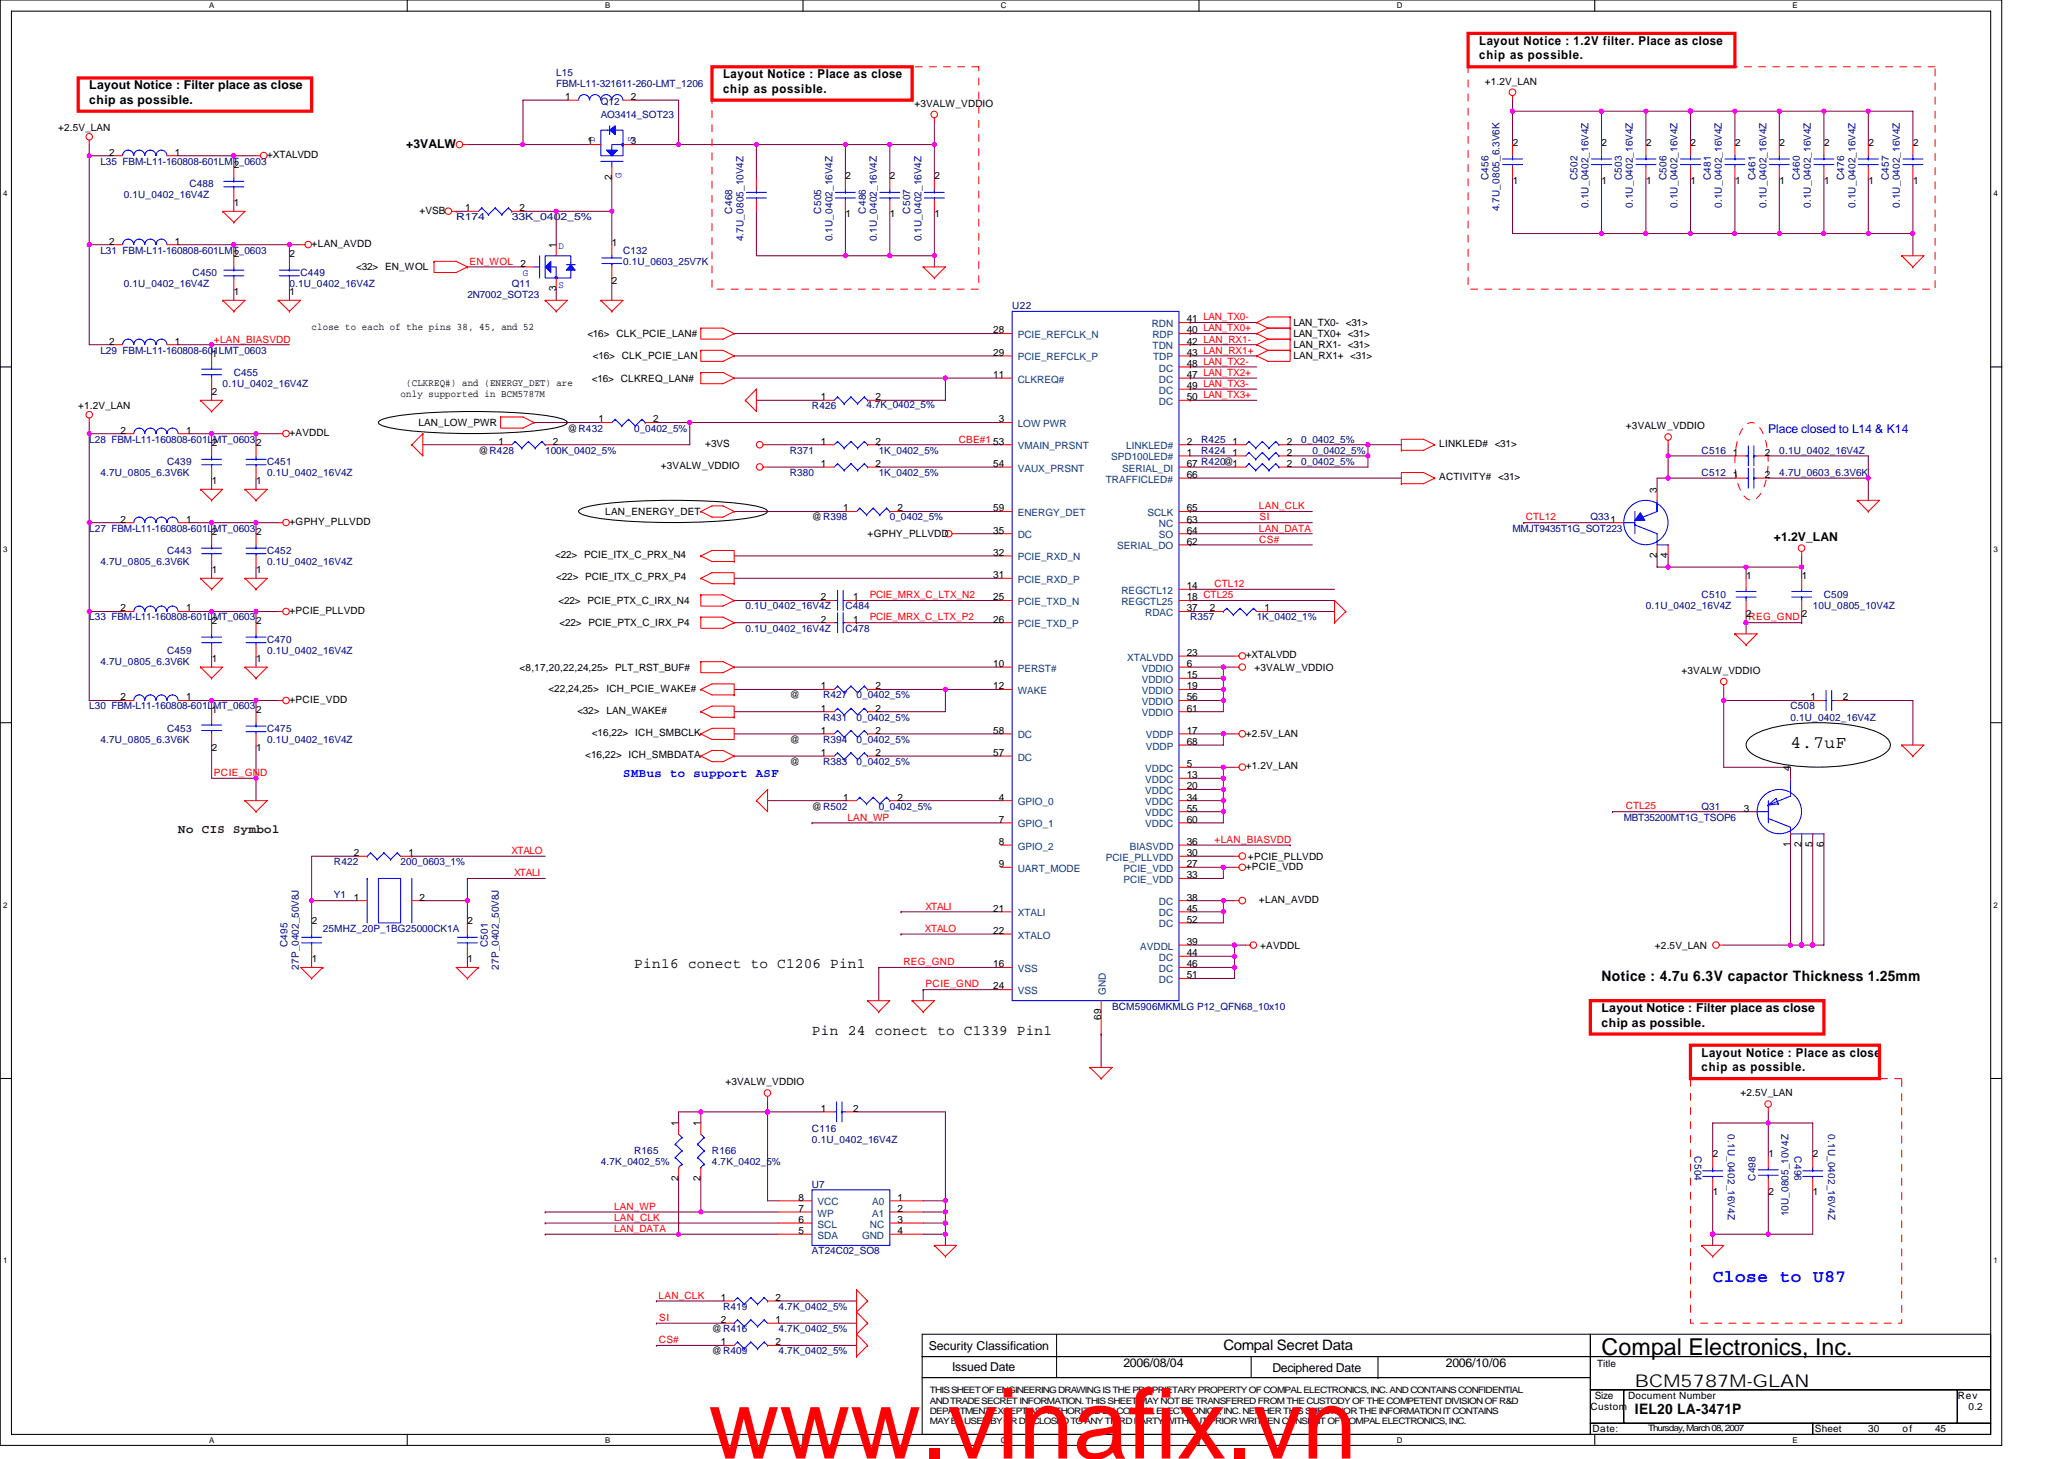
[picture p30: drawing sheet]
<svg xmlns="http://www.w3.org/2000/svg" width="297mm" height="210mm" viewBox="0 0 297 210" stroke-linecap="round" stroke-linejoin="round" font-family="sans-serif">
<defs><g id="words">
<text font-size="14.1" fill="#f00" x="102" y="209.9">www.vinafix.vn</text>
<text font-size="3.3" x="230.5" y="195">Compal Electronics, Inc.</text>
<g font-size="2.5">
<text x="257.7" y="107.7">4.7uF</text>
<text x="235.3" y="199.6">BCM5787M-GLAN</text>
</g>
<text font-size="2.5" fill="#00f" x="246.5" y="184.6">Close to U87</text>
<g font-size="2.1">
<text x="91.3" y="139.3">Pin16 conect to C1206 Pin1</text>
<text x="230.5" y="141.2">Notice : 4.7u 6.3V capactor Thickness 1.25mm</text>
<text x="116.9" y="148.9">Pin 24 conect to C1339 Pin1</text>
<text x="176.1" y="194.4">Compal Secret Data</text>
<text x="235.3" y="203.6">IEL20 LA-3471P</text>
</g>
<g font-size="1.8">
<text x="104.1" y="11.2">Layout Notice : Place as close</text>
<text x="212.9" y="6.4">Layout Notice : 1.2V filter. Place as close</text>
<text x="212.9" y="8.5">chip as possible.</text>
<text x="12.8" y="12.8">Layout Notice : Filter place as close</text>
<text x="12.8" y="14.9">chip as possible.</text>
<text x="104.1" y="13.3">chip as possible.</text>
<text x="58.5" y="21.3">+3VALW</text>
<text x="255.3" y="77.8">+1.2V_LAN</text>
<text x="230.5" y="145.6">Layout Notice : Filter place as close</text>
<text x="230.5" y="147.7">chip as possible.</text>
<text x="244.9" y="152.1">Layout Notice : Place as close</text>
<text x="244.9" y="154.2">chip as possible.</text>
<text x="133.7" y="194.2">Security Classification</text>
<text x="137" y="197.3">Issued Date</text>
<text x="161.7" y="196.8">2006/08/04</text>
<text x="183.1" y="197.4">Deciphered Date</text>
<text x="208.1" y="196.8">2006/10/06</text>
</g>
<g font-size="1.8" fill="#00f">
<text x="254.5" y="62.4">Place closed to L14 &amp; K14</text>
<text x="89.7" y="111.8">SMBus to support ASF</text>
</g>
<text font-size="1.8" fill="#400000" x="25.7" y="119.8">No CIS Symbol</text>
<g font-size="1.4" fill="#000080">
<text x="80" y="10.9">L15</text>
<text x="80" y="12.5">FBM-L11-321611-260-LMT_1206</text>
<text x="86.5" y="15.1">Q12</text>
<text x="86.5" y="17">AO3414_SOT23</text>
<text x="14.5" y="23.7">L35 FBM-L11-160808-601LMT_0603</text>
<text x="17.8" y="28.5">0.1U_0402_16V4Z</text>
<text x="27.3" y="26.9">C488</text>
<text x="214.2" y="25.9" transform="rotate(-90 214.2 25.9)">C456</text>
<text x="227" y="25.9" transform="rotate(-90 227 25.9)">C502</text>
<text x="228.6" y="29.9" transform="rotate(-90 228.6 29.9)">0.1U_0402_16V4Z</text>
<text x="233.4" y="25.9" transform="rotate(-90 233.4 25.9)">C503</text>
<text x="235" y="29.9" transform="rotate(-90 235 29.9)">0.1U_0402_16V4Z</text>
<text x="239.8" y="25.9" transform="rotate(-90 239.8 25.9)">C506</text>
<text x="241.4" y="29.9" transform="rotate(-90 241.4 29.9)">0.1U_0402_16V4Z</text>
<text x="246.2" y="25.9" transform="rotate(-90 246.2 25.9)">C481</text>
<text x="247.8" y="29.9" transform="rotate(-90 247.8 29.9)">0.1U_0402_16V4Z</text>
<text x="252.6" y="25.9" transform="rotate(-90 252.6 25.9)">C461</text>
<text x="254.2" y="29.9" transform="rotate(-90 254.2 29.9)">0.1U_0402_16V4Z</text>
<text x="259" y="25.9" transform="rotate(-90 259 25.9)">C460</text>
<text x="260.6" y="29.9" transform="rotate(-90 260.6 29.9)">0.1U_0402_16V4Z</text>
<text x="265.4" y="25.9" transform="rotate(-90 265.4 25.9)">C476</text>
<text x="267" y="29.9" transform="rotate(-90 267 29.9)">0.1U_0402_16V4Z</text>
<text x="271.8" y="25.9" transform="rotate(-90 271.8 25.9)">C457</text>
<text x="273.4" y="29.9" transform="rotate(-90 273.4 29.9)">0.1U_0402_16V4Z</text>
<text x="65.7" y="31.7">R174</text>
<text x="73.7" y="31.7">33K_0402_5%</text>
<text x="105.4" y="30.7" transform="rotate(-90 105.4 30.7)">C468</text>
<text x="107" y="34.7" transform="rotate(-90 107 34.7)">4.7U_0805_10V4Z</text>
<text x="118.2" y="30.7" transform="rotate(-90 118.2 30.7)">C505</text>
<text x="119.8" y="34.7" transform="rotate(-90 119.8 34.7)">0.1U_0402_16V4Z</text>
<text x="124.6" y="30.7" transform="rotate(-90 124.6 30.7)">C486</text>
<text x="126.2" y="34.7" transform="rotate(-90 126.2 34.7)">0.1U_0402_16V4Z</text>
<text x="131" y="30.7" transform="rotate(-90 131 30.7)">C507</text>
<text x="132.6" y="34.7" transform="rotate(-90 132.6 34.7)">0.1U_0402_16V4Z</text>
<text x="215.8" y="30.4" transform="rotate(-90 215.8 30.4)">4.7U_0805_6.3V6K</text>
<text x="14.5" y="36.5">L31 FBM-L11-160808-601LMT_0603</text>
<text x="17.8" y="41.3">0.1U_0402_16V4Z</text>
<text x="27.7" y="39.7">C450</text>
<text x="41.7" y="41.3">0.1U_0402_16V4Z</text>
<text x="43.3" y="39.7">C449</text>
<text x="73.7" y="41.3">Q11</text>
<text x="89.7" y="36.5">C132</text>
<text x="89.7" y="38.1">0.1U_0603_25V7K</text>
<text x="67.3" y="42.9">2N7002_SOT23</text>
<text x="145.7" y="44.5">U22</text>
<text x="14.5" y="50.9">L29 FBM-L11-160808-601LMT_0603</text>
<text x="32" y="55.7">0.1U_0402_16V4Z</text>
<text x="33.7" y="54.1">C455</text>
<text x="116.9" y="58.9">R426</text>
<text x="124.7" y="58.7">4.7K_0402_5%</text>
<text x="12.8" y="63.7">L28 FBM-L11-160808-601LMT_0603</text>
<text x="78.5" y="65.3">100K_0402_5%</text>
<text x="91.3" y="62.1">0_0402_5%</text>
<text x="113.7" y="65.3">R371</text>
<text x="126.5" y="65.3">1K_0402_5%</text>
<text x="172.9" y="63.7">R425</text>
<text x="172.9" y="65.3">R424</text>
<text x="187.3" y="63.7">0_0402_5%</text>
<text x="188.9" y="65.3">0_0402_5%</text>
<text x="244.9" y="65.3">C516</text>
<text x="256.1" y="65.3">0.1U_0402_16V4Z</text>
<text x="14.5" y="68.5">4.7U_0805_6.3V6K</text>
<text x="24" y="66.9">C439</text>
<text x="38.5" y="66.9">C451</text>
<text x="38.5" y="68.5">0.1U_0402_16V4Z</text>
<text x="113.7" y="68.5">R380</text>
<text x="126.5" y="68.5">1K_0402_5%</text>
<text x="187.3" y="66.9">0_0402_5%</text>
<text x="244.9" y="68.5">C512</text>
<text x="256.1" y="68.5">4.7U_0603_6.3V6K</text>
<text x="12.8" y="76.5">L27 FBM-L11-160808-601LMT_0603</text>
<text x="128.1" y="74.9">0_0402_5%</text>
<text x="217.7" y="76.5">MMJT9435T1G_SOT223</text>
<text x="228.9" y="74.9">Q331</text>
<text x="14.5" y="81.3">4.7U_0805_6.3V6K</text>
<text x="24" y="79.7">C443</text>
<text x="38.5" y="79.7">C452</text>
<text x="38.5" y="81.3">0.1U_0402_16V4Z</text>
<text x="12.8" y="89.3">L33 FBM-L11-160808-601LMT_0603</text>
<text x="107.3" y="87.7">0.1U_0402_16V4Z</text>
<text x="121.7" y="87.7">C484</text>
<text x="171.3" y="89.3">R357</text>
<text x="180.9" y="89.3">1K_0402_1%</text>
<text x="236.9" y="87.7">0.1U_0402_16V4Z</text>
<text x="244.9" y="86.1">C510</text>
<text x="260.9" y="87.7">10U_0805_10V4Z</text>
<text x="262.5" y="86.1">C509</text>
<text x="14.5" y="95.7">4.7U_0805_6.3V6K</text>
<text x="24" y="94.1">C459</text>
<text x="38.5" y="92.5">C470</text>
<text x="38.5" y="94.1">0.1U_0402_16V4Z</text>
<text x="107.3" y="90.9">0.1U_0402_16V4Z</text>
<text x="121.7" y="90.9">C478</text>
<text x="118.5" y="100.5">R427</text>
<text x="123.3" y="100.5">0_0402_5%</text>
<text x="12.8" y="102.1">L30 FBM-L11-160808-601LMT_0603</text>
<text x="14.5" y="106.9">4.7U_0805_6.3V6K</text>
<text x="24" y="105.3">C453</text>
<text x="38.5" y="105.3">C475</text>
<text x="38.5" y="106.9">0.1U_0402_16V4Z</text>
<text x="118.5" y="103.7">R431</text>
<text x="118.5" y="106.9">R394</text>
<text x="123.3" y="103.7">0_0402_5%</text>
<text x="123.3" y="106.9">0_0402_5%</text>
<text x="257.7" y="102.1">C508</text>
<text x="257.7" y="103.7">0.1U_0402_16V4Z</text>
<text x="118.5" y="110.1">R383</text>
<text x="123.3" y="110.1">0_0402_5%</text>
<text x="126.5" y="116.5">0_0402_5%</text>
<text x="233.7" y="118.1">MBT35200MT1G_TSOP6</text>
<text x="244.9" y="116.5">Q31</text>
<text x="48" y="124.5">R422</text>
<text x="57.7" y="124.5">200_0603_1%</text>
<text x="48" y="129.3">Y1</text>
<text x="41.4" y="136.4" transform="rotate(-90 41.4 136.4)">C495</text>
<text x="46.5" y="134.1">25MHZ_20P_1BG25000CK1A</text>
<text x="70.2" y="136.4" transform="rotate(-90 70.2 136.4)">C501</text>
<text x="43" y="139.6" transform="rotate(-90 43 139.6)">27P_0402_50V8J</text>
<text x="71.8" y="139.6" transform="rotate(-90 71.8 139.6)">27P_0402_50V8J</text>
<text x="160.1" y="145.3">BCM5906MKMLG P12_QFN68_10x10</text>
<text x="86.5" y="167.7">4.7K_0402_5%</text>
<text x="91.3" y="166.1">R165</text>
<text x="102.5" y="166.1">R166</text>
<text x="102.5" y="167.7">4.7K_0402_5%</text>
<text x="116.9" y="162.9">C116</text>
<text x="116.9" y="164.5">0.1U_0402_16V4Z</text>
<text x="243.9" y="166.4" transform="rotate(90 243.9 166.4)">C504</text>
<text x="248.7" y="163.2" transform="rotate(90 248.7 163.2)">0.1U_0402_16V4Z</text>
<text x="258.3" y="166.4" transform="rotate(90 258.3 166.4)">C496</text>
<text x="263.1" y="163.2" transform="rotate(90 263.1 163.2)">0.1U_0402_16V4Z</text>
<text x="116.9" y="170.9">U7</text>
<text x="252.6" y="169.9" transform="rotate(-90 252.6 169.9)">C498</text>
<text x="257.4" y="175.1" transform="rotate(-90 257.4 175.1)">10U_0805_10V4Z</text>
<text x="116.9" y="180.5">AT24C02_SO8</text>
<text x="104.1" y="188.5">R419</text>
<text x="112.1" y="191.7">4.7K_0402_5%</text>
<text x="112.1" y="188.5">4.7K_0402_5%</text>
<text x="112.1" y="194.9">4.7K_0402_5%</text>
</g>
<g font-size="1.4">
<text x="81.3" y="14.4">1</text>
<text x="90.8" y="14.4">2</text>
<text x="131.6" y="15.4">+3VALW_VDDIO</text>
<text x="213.7" y="12.2">+1.2V_LAN</text>
<text x="8.4" y="18.9">+2.5V_LAN</text>
<text x="15.7" y="22.4">2</text>
<text x="25.2" y="22.4">1</text>
<text x="38.5" y="22.7">+XTALVDD</text>
<text x="84.5" y="20.8">1</text>
<text x="90.8" y="20.8">3</text>
<text x="217.7" y="21">2</text>
<text x="230.5" y="21">2</text>
<text x="236.9" y="21">2</text>
<text x="243.3" y="21">2</text>
<text x="249.7" y="21">2</text>
<text x="256.1" y="21">2</text>
<text x="262.5" y="21">2</text>
<text x="268.9" y="21">2</text>
<text x="275.3" y="21">2</text>
<text x="33.7" y="29.6">1</text>
<text x="33.7" y="24.2">2</text>
<text x="88" y="25.9" transform="rotate(-90 88 25.9)">2</text>
<text x="121.7" y="25.8">2</text>
<text x="128.1" y="25.8">2</text>
<text x="134.5" y="25.8">2</text>
<text x="217.7" y="26.4">1</text>
<text x="230.5" y="26.4">1</text>
<text x="236.9" y="26.4">1</text>
<text x="243.3" y="26.4">1</text>
<text x="249.7" y="26.4">1</text>
<text x="256.1" y="26.4">1</text>
<text x="262.5" y="26.4">1</text>
<text x="268.9" y="26.4">1</text>
<text x="275.3" y="26.4">1</text>
<text x="15.7" y="35.2">2</text>
<text x="25.2" y="35.2">1</text>
<text x="44.8" y="35.5">+LAN_AVDD</text>
<text x="60.4" y="30.7">+VSB</text>
<text x="66.9" y="30.4">1</text>
<text x="74.8" y="30.4">2</text>
<text x="80" y="35.7" transform="rotate(-90 80 35.7)">1</text>
<text x="88.1" y="35.4">1</text>
<text x="121.7" y="31.2">1</text>
<text x="128.1" y="31.2">1</text>
<text x="134.5" y="31.2">1</text>
<text x="33.7" y="37">2</text>
<text x="41.7" y="37">2</text>
<text x="51.3" y="38.9">&lt;32&gt; EN_WOL</text>
<text x="74.9" y="38.4">2</text>
<text x="80" y="41.9" transform="rotate(-90 80 41.9)">3</text>
<text x="88.1" y="40.8">2</text>
<text x="33.7" y="42.4">1</text>
<text x="41.7" y="42.4">1</text>
<text x="44.8" y="47.6">close to each of the pins 38, 45, and 52</text>
<text x="142.9" y="48">28</text>
<text x="170.8" y="46.4">41 LAN_TX0-</text>
<text x="170.8" y="48">40 LAN_TX0+</text>
<text x="186.2" y="46.9">LAN_TX0- &lt;31&gt;</text>
<text x="15.7" y="49.6">2</text>
<text x="25.2" y="49.6">1</text>
<text x="30.5" y="51.4">1</text>
<text x="84.5" y="48.5">&lt;16&gt; CLK_PCIE_LAN#</text>
<text x="85.3" y="51.7">&lt;16&gt; CLK_PCIE_LAN</text>
<text x="142.9" y="51.2">29</text>
<text x="170.8" y="49.6">42 LAN_RX1-</text>
<text x="170.8" y="52.8">48 LAN_TX2-</text>
<text x="170.8" y="51.2">43 LAN_RX1+</text>
<text x="186.2" y="50.1">LAN_RX1- &lt;31&gt;</text>
<text x="186.2" y="48.5">LAN_TX0+ &lt;31&gt;</text>
<text x="186.2" y="51.7">LAN_RX1+ &lt;31&gt;</text>
<text x="11.3" y="58.9">+1.2V_LAN</text>
<text x="30.5" y="56.8">2</text>
<text x="57.7" y="57.1">only supported in BCM5787M</text>
<text x="58.5" y="55.6">(CLKREQ#) and (ENERGY_DET) are</text>
<text x="85.2" y="54.9">&lt;16&gt; CLKREQ_LAN#</text>
<text x="118.1" y="57.6">1</text>
<text x="126" y="57.6">2</text>
<text x="142.9" y="54.4">11</text>
<text x="170.8" y="54.4">47 LAN_TX2+</text>
<text x="170.8" y="56">49 LAN_TX3-</text>
<text x="170.8" y="57.6">50 LAN_TX3+</text>
<text x="17.3" y="62.4">2</text>
<text x="26.8" y="62.4">1</text>
<text x="30.5" y="64.2">2</text>
<text x="36.9" y="64.2">2</text>
<text x="41.7" y="62.7">+AVDDL</text>
<text x="60.2" y="61.3">LAN_LOW_PWR</text>
<text x="68.9" y="65.3">@R428</text>
<text x="71.7" y="64">1</text>
<text x="79.6" y="64">2</text>
<text x="81.7" y="62.1">@R432</text>
<text x="86.1" y="60.8">1</text>
<text x="94" y="60.8">2</text>
<text x="101.5" y="64.3">+3VS</text>
<text x="118.1" y="64">1</text>
<text x="126" y="64">2</text>
<text x="142.9" y="64">53</text>
<text x="143.7" y="60.8">3</text>
<text x="170.8" y="64">2</text>
<text x="170.8" y="65.6">1</text>
<text x="177.4" y="64">1</text>
<text x="177.4" y="65.6">1</text>
<text x="185.2" y="64">2</text>
<text x="185.2" y="65.6">2</text>
<text x="207.1" y="64.3">LINKLED# &lt;31&gt;</text>
<text x="234" y="61.8">+3VALW_VDDIO</text>
<text x="249.4" y="65.6">1</text>
<text x="254" y="65.6">2</text>
<text x="30.5" y="69.6">1</text>
<text x="36.9" y="69.6">1</text>
<text x="95.1" y="67.5">+3VALW_VDDIO</text>
<text x="118.1" y="67.2">1</text>
<text x="126" y="67.2">2</text>
<text x="142.9" y="67.2">54</text>
<text x="170.8" y="67.2">67 R420@1</text>
<text x="170.8" y="68.8">66</text>
<text x="185.2" y="67.2">2</text>
<text x="207.1" y="69.2">ACTIVITY# &lt;31&gt;</text>
<text x="238.5" y="70.9" transform="rotate(-90 238.5 70.9)">3</text>
<text x="249.4" y="68.8">1</text>
<text x="254" y="68.8">2</text>
<text x="17.3" y="75.2">2</text>
<text x="26.8" y="75.2">1</text>
<text x="30.5" y="77">2</text>
<text x="36.9" y="77">2</text>
<text x="41.7" y="75.5">+GPHY_PLLVDD</text>
<text x="87.1" y="74.1">LAN_ENERGY_DET</text>
<text x="116.9" y="74.9">@R398</text>
<text x="121.3" y="73.6">1</text>
<text x="124.9" y="77.3">+GPHY_PLLVDD</text>
<text x="129.2" y="73.6">2</text>
<text x="142.9" y="73.6">59</text>
<text x="142.9" y="76.8">35</text>
<text x="170.8" y="73.6">65</text>
<text x="170.8" y="75.2">63</text>
<text x="170.8" y="76.8">64</text>
<text x="30.5" y="82.4">1</text>
<text x="36.9" y="82.4">1</text>
<text x="79.9" y="80.3">&lt;22&gt; PCIE_ITX_C_PRX_N4</text>
<text x="80" y="83.5">&lt;22&gt; PCIE_ITX_C_PRX_P4</text>
<text x="142.9" y="80">32</text>
<text x="142.9" y="83.2">31</text>
<text x="170.8" y="78.4">62</text>
<text x="238.5" y="80.3" transform="rotate(-90 238.5 80.3)">2</text>
<text x="240" y="80.3" transform="rotate(-90 240 80.3)">4</text>
<text x="251.3" y="83.4">1</text>
<text x="259.3" y="83.4">1</text>
<text x="17.3" y="88">2</text>
<text x="26.8" y="88">1</text>
<text x="30.5" y="89.8">2</text>
<text x="36.9" y="89.8">2</text>
<text x="41.7" y="88.3">+PCIE_PLLVDD</text>
<text x="80.4" y="86.9">&lt;22&gt; PCIE_PTX_C_IRX_N4</text>
<text x="118.1" y="86.4">2</text>
<text x="118.1" y="89.6">2</text>
<text x="122.8" y="86.4">1</text>
<text x="122.8" y="89.6">1</text>
<text x="142.9" y="86.4">25</text>
<text x="142.9" y="89.6">26</text>
<text x="170.8" y="84.8">14</text>
<text x="170.8" y="86.4">18 CTL25</text>
<text x="170.8" y="88">37</text>
<text x="174.1" y="88">2</text>
<text x="182" y="88">1</text>
<text x="251.3" y="88.8">2</text>
<text x="259.3" y="88.8">2</text>
<text x="30.5" y="95.2">1</text>
<text x="36.9" y="95.2">1</text>
<text x="80.5" y="90.1">&lt;22&gt; PCIE_PTX_C_IRX_P4</text>
<text x="142.9" y="96">10</text>
<text x="170.8" y="94.4">23</text>
<text x="170.8" y="96">6</text>
<text x="179.3" y="94.7">+XTALVDD</text>
<text x="17.3" y="100.8">2</text>
<text x="26.8" y="100.8">1</text>
<text x="41.7" y="101.2">+PCIE_VDD</text>
<text x="74.8" y="96.5">&lt;8,17,20,22,24,25&gt; PLT_RST_BUF#</text>
<text x="78.9" y="99.5">&lt;22,24,25&gt;</text>
<text x="87.3" y="99.5">ICH_PCIE_WAKE#</text>
<text x="113.7" y="100.5">@</text>
<text x="118.1" y="99.2">1</text>
<text x="126" y="99.2">2</text>
<text x="142.9" y="99.2">12</text>
<text x="170.8" y="97.6">15</text>
<text x="170.8" y="99.2">19</text>
<text x="170.8" y="100.8">56</text>
<text x="180.5" y="96.5">+3VALW_VDDIO</text>
<text x="242" y="97">+3VALW_VDDIO</text>
<text x="260.6" y="100.8">1</text>
<text x="265.2" y="100.8">2</text>
<text x="30.5" y="102.6">1</text>
<text x="36.9" y="102.6">2</text>
<text x="83.1" y="102.7">&lt;32&gt; LAN_WAKE#</text>
<text x="85.2" y="106">&lt;16,22&gt; ICH_SMBCLK</text>
<text x="113.7" y="106.9">@</text>
<text x="118.1" y="102.4">1</text>
<text x="118.1" y="105.6">1</text>
<text x="126" y="102.4">2</text>
<text x="126" y="105.6">2</text>
<text x="142.9" y="105.6">58</text>
<text x="170.8" y="105.6">17</text>
<text x="170.8" y="107.2">68</text>
<text x="170.8" y="102.4">61</text>
<text x="179.3" y="106.1">+2.5V_LAN</text>
<text x="30.5" y="108">2</text>
<text x="36.9" y="108">1</text>
<text x="84.2" y="109.2">&lt;16,22&gt; ICH_SMBDATA</text>
<text x="113.7" y="110.1">@</text>
<text x="118.1" y="108.8">1</text>
<text x="126" y="108.8">2</text>
<text x="142.9" y="108.8">57</text>
<text x="170.8" y="110.4">5</text>
<text x="170.8" y="112">13</text>
<text x="170.8" y="113.6">20</text>
<text x="179.3" y="110.7">+1.2V_LAN</text>
<text x="257.7" y="110.9" transform="rotate(-90 257.7 110.9)">4</text>
<text x="116.9" y="116.5">@R502</text>
<text x="121.3" y="115.2">1</text>
<text x="129.2" y="115.2">2</text>
<text x="143.7" y="115.2">4</text>
<text x="143.7" y="118.4">7</text>
<text x="170.8" y="115.2">34</text>
<text x="170.8" y="116.8">55</text>
<text x="170.8" y="118.4">60</text>
<text x="250.9" y="116.8">3</text>
<text x="50.9" y="123.2">2</text>
<text x="58.8" y="123.2">1</text>
<text x="143.7" y="124.8">9</text>
<text x="143.7" y="121.6">8</text>
<text x="170.8" y="123.2">30</text>
<text x="170.8" y="121.6">36</text>
<text x="170.8" y="124.8">27</text>
<text x="179.3" y="125.2">+PCIE_VDD</text>
<text x="179.6" y="123.7">+PCIE_PLLVDD</text>
<text x="257.7" y="121.9" transform="rotate(-90 257.7 121.9)">1</text>
<text x="259.3" y="121.9" transform="rotate(-90 259.3 121.9)">2</text>
<text x="260.9" y="121.9" transform="rotate(-90 260.9 121.9)">5</text>
<text x="262.5" y="121.9" transform="rotate(-90 262.5 121.9)">6</text>
<text x="50.9" y="129.6">1</text>
<text x="60.4" y="129.6">2</text>
<text x="142.9" y="131.2">21</text>
<text x="170.8" y="129.6">38</text>
<text x="170.8" y="131.2">45</text>
<text x="170.8" y="126.4">33</text>
<text x="181.2" y="130">+LAN_AVDD</text>
<text x="44.9" y="133">2</text>
<text x="67.3" y="133">2</text>
<text x="142.9" y="134.4">22</text>
<text x="170.8" y="136">39</text>
<text x="170.8" y="132.8">52</text>
<text x="170.8" y="137.6">44</text>
<text x="181.4" y="136.5">+AVDDL</text>
<text x="238.2" y="136.5">+2.5V_LAN</text>
<text x="44.9" y="138.4">1</text>
<text x="67.3" y="138.4">1</text>
<text x="142.9" y="139.2">16</text>
<text x="142.9" y="142.4">24</text>
<text x="170.8" y="139.2">46</text>
<text x="170.8" y="140.8">51</text>
<text x="158.5" y="146.7" transform="rotate(-90 158.5 146.7)">69</text>
<text x="104.4" y="156.2">+3VALW_VDDIO</text>
<text x="118.1" y="160">1</text>
<text x="122.8" y="160">2</text>
<text x="250.5" y="157.8">+2.5V_LAN</text>
<text x="97.6" y="162.1" transform="rotate(-90 97.6 162.1)">1</text>
<text x="100.8" y="162.1" transform="rotate(-90 100.8 162.1)">1</text>
<text x="246.5" y="166.6">2</text>
<text x="254.5" y="166.6">1</text>
<text x="260.9" y="166.6">2</text>
<text x="97.6" y="169.9" transform="rotate(-90 97.6 169.9)">2</text>
<text x="100.8" y="169.9" transform="rotate(-90 100.8 169.9)">2</text>
<text x="114.9" y="172.8">8</text>
<text x="129.2" y="172.8">1</text>
<text x="246.5" y="172">1</text>
<text x="254.5" y="172">2</text>
<text x="260.9" y="172">1</text>
<text x="114.9" y="174.4">7</text>
<text x="114.9" y="176">6</text>
<text x="114.9" y="177.6">5</text>
<text x="129.2" y="176">3</text>
<text x="129.2" y="174.4">2</text>
<text x="129.2" y="177.6">4</text>
<text x="102.5" y="191.7">@R416</text>
<text x="103.7" y="190.4">2</text>
<text x="103.7" y="187.2">1</text>
<text x="111.6" y="190.4">1</text>
<text x="111.6" y="187.2">2</text>
<text x="102.5" y="194.9">@R409</text>
<text x="103.7" y="193.6">1</text>
<text x="111.6" y="193.6">2</text>
<text x="229.8" y="196.7">Title</text>
<text x="228.9" y="202.9">Custom</text>
<text x="229.5" y="201.3">Size</text>
<text x="234.3" y="201.3">Document Number</text>
<text x="281.7" y="201.3">Rev</text>
<text x="283.3" y="202.9">0.2</text>
<text x="229.2" y="206.1">Date:</text>
<text x="261.2" y="206.1">Sheet</text>
<text x="268.9" y="206.1">30</text>
<text x="273.8" y="206.1">of</text>
<text x="278.5" y="206.1">45</text>
</g>
<g font-size="1.4" fill="#00f">
<text x="85.6" y="20.5" transform="rotate(-90 85.6 20.5)">D</text>
<text x="91.2" y="20.5" transform="rotate(-90 91.2 20.5)">S</text>
<text x="89.4" y="25.6" transform="rotate(-90 89.4 25.6)">G</text>
<text x="80.4" y="35.9">D</text>
<text x="75.3" y="39.7">G</text>
<text x="80.4" y="41.5">S</text>
</g>
<g font-size="1.4" fill="#f00">
<text x="67.6" y="38.1">EN_WOL</text>
<text x="30.8" y="49.3">+LAN_BIASVDD</text>
<text x="138" y="63.7">CBE#1</text>
<text x="181.2" y="73.3">LAN_CLK</text>
<text x="181.2" y="76.5">LAN_DATA</text>
<text x="181.3" y="74.9">SI</text>
<text x="219.6" y="74.9">CTL12</text>
<text x="181.2" y="78.1">CS#</text>
<text x="125.2" y="89.3">PCIE_MRX_C_LTX_P2</text>
<text x="125.2" y="86.1">PCIE_MRX_C_LTX_N2</text>
<text x="174.8" y="84.5">CTL12</text>
<text x="251.6" y="89.3">REG_GND</text>
<text x="30.8" y="111.7">PCIE_GND</text>
<text x="122" y="118.1">LAN_WP</text>
<text x="234" y="116.5">CTL25</text>
<text x="73.6" y="122.9">XTALO</text>
<text x="174.8" y="121.3">+LAN_BIASVDD</text>
<text x="74" y="126.1">XTALI</text>
<text x="133.2" y="130.9">XTALI</text>
<text x="133.1" y="134.1">XTALO</text>
<text x="130" y="138.9">REG_GND</text>
<text x="133.2" y="142.1">PCIE_GND</text>
<text x="88.4" y="177.3">LAN_DATA</text>
<text x="88.4" y="175.7">LAN_CLK</text>
<text x="88.4" y="174.1">LAN_WP</text>
<text x="94.8" y="186.9">LAN_CLK</text>
<text x="94.9" y="190.1">SI</text>
<text x="94.8" y="193.3">CS#</text>
</g>
<g font-size="1.4" fill="#004080">
<text x="165.8" y="47.1">RDN</text>
<text x="146.5" y="48.7">PCIE_REFCLK_N</text>
<text x="146.5" y="51.9">PCIE_REFCLK_P</text>
<text x="165.8" y="48.7">RDP</text>
<text x="165.9" y="50.3">TDN</text>
<text x="166" y="51.9">TDP</text>
<text x="166.8" y="53.5">DC</text>
<text x="146.5" y="55.1">CLKREQ#</text>
<text x="166.8" y="55.1">DC</text>
<text x="166.8" y="56.7">DC</text>
<text x="166.8" y="58.3">DC</text>
<text x="146.5" y="64.7">VMAIN_PRSNT</text>
<text x="146.5" y="61.5">LOW PWR</text>
<text x="162.1" y="64.7">LINKLED#</text>
<text x="146.5" y="67.9">VAUX_PRSNT</text>
<text x="159.1" y="69.5">TRAFFICLED#</text>
<text x="159.9" y="66.3">SPD100LED#</text>
<text x="161.5" y="67.9">SERIAL_DI</text>
<text x="146.5" y="74.3">ENERGY_DET</text>
<text x="146.5" y="77.5">DC</text>
<text x="165.1" y="74.3">SCLK</text>
<text x="166.8" y="75.9">NC</text>
<text x="166.8" y="77.5">SO</text>
<text x="146.5" y="80.7">PCIE_RXD_N</text>
<text x="146.5" y="83.9">PCIE_RXD_P</text>
<text x="160.8" y="79.1">SERIAL_DO</text>
<text x="146.5" y="87.1">PCIE_TXD_N</text>
<text x="161.4" y="85.5">REGCTL12</text>
<text x="161.4" y="87.1">REGCTL25</text>
<text x="164.8" y="88.7">RDAC</text>
<text x="146.5" y="90.3">PCIE_TXD_P</text>
<text x="162.2" y="95.1">XTALVDD</text>
<text x="146.5" y="96.7">PERST#</text>
<text x="146.5" y="99.9">WAKE</text>
<text x="164.3" y="96.7">VDDIO</text>
<text x="164.3" y="98.3">VDDIO</text>
<text x="164.3" y="99.9">VDDIO</text>
<text x="164.3" y="101.5">VDDIO</text>
<text x="146.5" y="106.3">DC</text>
<text x="164.3" y="103.1">VDDIO</text>
<text x="164.9" y="106.3">VDDP</text>
<text x="164.9" y="107.9">VDDP</text>
<text x="146.5" y="109.5">DC</text>
<text x="164.8" y="111.1">VDDC</text>
<text x="164.8" y="112.7">VDDC</text>
<text x="146.5" y="115.9">GPIO_0</text>
<text x="146.5" y="119.1">GPIO_1</text>
<text x="164.8" y="114.3">VDDC</text>
<text x="164.8" y="115.9">VDDC</text>
<text x="164.8" y="117.5">VDDC</text>
<text x="164.8" y="119.1">VDDC</text>
<text x="146.5" y="125.5">UART_MODE</text>
<text x="146.5" y="122.3">GPIO_2</text>
<text x="159.1" y="123.9">PCIE_PLLVDD</text>
<text x="161.7" y="125.5">PCIE_VDD</text>
<text x="162.6" y="122.3">BIASVDD</text>
<text x="146.5" y="131.9">XTALI</text>
<text x="161.7" y="127.1">PCIE_VDD</text>
<text x="166.8" y="130.3">DC</text>
<text x="166.8" y="131.9">DC</text>
<text x="146.5" y="135.1">XTALO</text>
<text x="164.1" y="136.7">AVDDL</text>
<text x="166.8" y="133.5">DC</text>
<text x="146.5" y="139.9">VSS</text>
<text x="146.5" y="143.1">VSS</text>
<text x="159.1" y="143.2" transform="rotate(-90 159.1 143.2)">GND</text>
<text x="166.8" y="138.3">DC</text>
<text x="166.8" y="139.9">DC</text>
<text x="166.8" y="141.5">DC</text>
<text x="117.7" y="173.5">VCC</text>
<text x="125.5" y="173.5">A0</text>
<text x="117.7" y="175.1">WP</text>
<text x="117.7" y="176.7">SCL</text>
<text x="117.7" y="178.3">SDA</text>
<text x="124.1" y="178.3">GND</text>
<text x="125.2" y="176.7">NC</text>
<text x="125.5" y="175.1">A1</text>
</g>
<g font-size="1.3">
<text x="133.8" y="200.5">THIS SHEET OF ENGINEERING DRAWING IS THE PROPRIETARY PROPERTY OF COMPAL ELECTRONICS, INC. AND CONTAINS CONFIDENTIAL</text>
<text x="133.8" y="202">AND TRADE SECRET INFORMATION. THIS SHEET MAY NOT BE TRANSFERED FROM THE CUSTODY OF THE COMPETENT DIVISION OF R&amp;D</text>
<text x="133.8" y="203.5">DEPARTMENT EXCEPT AS AUTHORIZED BY COMPAL ELECTRONICS, INC. NEITHER THIS SHEET NOR THE INFORMATION IT CONTAINS</text>
<text x="133.8" y="204.9">MAY BE USED BY OR DISCLOSED TO ANY THIRD PARTY WITHOUT PRIOR WRITTEN CONSENT OF COMPAL ELECTRONICS, INC.</text>
<text x="237.2" y="206">Thursday, March 08, 2007</text>
</g>
<g font-size="1.1">
<text x="30.1" y="1.2">A</text>
<text x="87.1" y="1.2">B</text>
<text x="144" y="1.2">C</text>
<text x="201" y="1.2">D</text>
<text x="258" y="1.2">E</text>
<text x=".4" y="28.2">4</text>
<text x="286.9" y="28.2">4</text>
<text x=".4" y="79.4">3</text>
<text x="286.9" y="79.4">3</text>
<text x=".4" y="130.6">2</text>
<text x="286.9" y="130.6">2</text>
<text x=".4" y="181.8">1</text>
<text x="286.9" y="181.8">1</text>
<text x="30.1" y="207.6">A</text>
<text x="87.1" y="207.6">B</text>
<text x="144" y="207.6">C</text>
<text x="201" y="207.6">D</text>
<text x="258" y="207.6">E</text>
</g>
</g></defs>
<path d="M0 0h288.1v208h-288.1zM1.6 1.6h284.9v204.8h-284.9z" fill="none" stroke="#000" stroke-width=".15"/>
<g fill="#fff">
<path d="M30.1 .2h.8v1.2h-.8z"/>
<path d="M30.1 206.6h.8v1.3h-.8z"/>
</g>
<path d="M58.6 0v1.6M58.6 206.4v1.6" fill="none" stroke="#000" stroke-width=".15"/>
<g fill="#fff">
<path d="M87.1 .2h.7v1.2h-.7z"/>
<path d="M87.1 206.6h.7v1.3h-.7z"/>
</g>
<path d="M115.6 0v1.6M115.6 206.4v1.6" fill="none" stroke="#000" stroke-width=".15"/>
<g fill="#fff">
<path d="M144 .2h.8v1.2h-.8z"/>
<path d="M144 206.6h.8v1.3h-.8z"/>
</g>
<path d="M172.5 0v1.6M172.5 206.4v1.6" fill="none" stroke="#000" stroke-width=".15"/>
<g fill="#fff">
<path d="M201 .2h.8v1.2h-.8z"/>
<path d="M201 206.6h.8v1.3h-.8z"/>
</g>
<path d="M229.5 0v1.6M229.5 206.4v1.6" fill="none" stroke="#000" stroke-width=".15"/>
<g fill="#fff">
<path d="M258 .2h.7v1.2h-.7z"/>
<path d="M258 206.6h.7v1.3h-.7z"/>
<path d="M.4 27.2h.7v1.3h-.7z"/>
<path d="M286.9 27.2h.6v1.3h-.6z"/>
<path d="M.4 78.4h.7v1.3h-.7z"/>
<path d="M286.9 78.4h.6v1.3h-.6z"/>
</g>
<path d="M0 52.8h1.6M286.5 52.8h1.6" fill="none" stroke="#000" stroke-width=".15"/>
<g fill="#fff">
<path d="M.4 129.6h.7v1.3h-.7z"/>
<path d="M286.9 129.6h.6v1.3h-.6z"/>
</g>
<path d="M0 104h1.6M286.5 104h1.6" fill="none" stroke="#000" stroke-width=".15"/>
<g fill="#fff">
<path d="M.4 180.8h.7v1.3h-.7z"/>
<path d="M286.9 180.8h.6v1.3h-.6z"/>
</g>
<g fill="none" stroke="#000" stroke-width=".15">
<path d="M54.6 60.6a13.5 13.5 0 0 1 5.1-1 92.8 92.8 0 0 1 20.1 .4l1.4 .4 .3 .2 .1 .2-.1 .2a13.8 13.8 0 0 1-5.2 1.1 91.5 91.5 0 0 1-20-.5l-1.4-.4-.3-.2-.1-.2zM83.4 73.4a13.5 13.5 0 0 1 5.1-1.1 92.8 92.8 0 0 1 20.1 .5l1.4 .4 .3 .2 .1 .2-.1 .2a13.5 13.5 0 0 1-5.1 1.1 90.9 90.9 0 0 1-20.1-.5l-1.3-.4-.4-.2-.1-.2zM251.7 106.3a10.6 10.6 0 0 1 5.6-2 29.3 29.3 0 0 1 12.2 .8 4.2 4.2 0 0 1 2.4 1.6 1.44 1.44 0 0 1-.8 1.9 15.3 15.3 0 0 1-6.4 1.7 27.7 27.7 0 0 1-10.9-1 4.2 4.2 0 0 1-2.4-1.6l-.1-.5 .1-.5zM0 155.2h1.6M286.5 155.2h1.6M132.7 192h96.2v3.2h-96.2zM132.7 195.2h96.2v3.1h-96.2zM132.7 198.3h96.2v8.1h-96.2zM152.1 195.2h.1M152.1 195.2v3.1M152.1 192v3.2M180.1 195.2v3.1"/>
<path d="M198.3 198.3h.1M198.3 195.2v3.1M228.9 192h57.6v3.2h-57.6zM228.9 195.2h57.6v4.8h-57.6zM228.9 204.8h32v1.6h-32zM228.9 200h4.8v4.8h-4.8zM233.7 200h48v4.8h-48zM260.9 204.8h25.6v1.6h-25.6zM281.7 200h4.8v4.8h-4.8z"/>
</g>
<g fill="none" stroke="#800040" stroke-width=".15">
<path d="M81.7 14.4h-6.4v6.4M91.3 14.4h6.4v6.4h-6.4M134.5 17.6v3.2M217.7 14.4v1.6M217.7 16v4.8M217.7 16h12.8M230.5 16v4.8M230.5 16h6.4M236.9 16v4.8M236.9 16h6.4M243.3 16v4.8M243.3 16h6.4"/>
<path d="M249.7 16v4.8M249.7 16h6.4M256.1 16h6.4M256.1 16v4.8M262.5 16v4.8M262.5 16h6.4M268.9 16h6.4v4.8M268.9 16v4.8M12.8 35.2v14.4h3.2M12.8 22.4v12.8M12.8 35.2h3.2M12.8 22.4h3.2"/>
<path d="M12.8 20.8v1.6M25.7 35.2h8M25.7 22.4h8M33.7 35.2h8M33.7 28.8v1.6M33.7 35.2v1.6M33.7 22.4h3.1M33.7 22.4v1.6M41.7 35.2v1.6M41.7 35.2h1.6M65.7 30.4h1.6M67.3 20.8h8"/>
<path d="M67.3 38.4h.1M67.3 38.4h8M75.3 20.8h9.6M75.3 30.4h12.8M80 30.4v4.8M88.1 25.6v4.8M88.1 30.4v4.8M97.7 20.8h11.2M108.9 20.8v4.8M108.9 30.4v6.4h12.8M108.9 20.8h12.8M121.7 30.4v6.4"/>
<path d="M121.7 36.8h6.4M121.7 20.8h6.4M121.7 20.8v4.8M128.1 20.8v4.8M128.1 36.8h6.4M128.1 30.4v6.4M128.1 20.8h6.4M134.5 20.8v4.8M134.5 30.4v6.4M134.5 36.8v1.6M217.7 25.6v8h19.2M230.5 25.6v8"/>
<path d="M236.9 33.6h6.4M236.9 25.6v8M243.3 33.6h6.4M243.3 25.6v8M249.7 33.6h6.4M249.7 25.6v8M256.1 33.6h6.4M256.1 25.6v8M262.5 25.6v8M262.5 33.6h6.4M268.9 25.6v8M268.9 33.6h6.4"/>
<path d="M275.3 33.6v3.2M275.3 25.6v8M25.7 49.6h4.8M30.5 49.6v1.6M30.5 49.6h.1M30.5 56v1.6M30.5 49.6h11.2M33.7 41.6v1.6M41.7 41.6v1.6M80 41.6v1.6M88.1 40v3.2M105.7 51.2h38.4"/>
<path d="M105.7 48h38.4M105.7 54.4h30.4v3.2h-9.6M108.9 57.6h9.6M136.1 54.4h8M171.3 48h.1M171.3 49.6h.1M171.3 52.8h.1M171.3 46.4h.1M171.3 56h.1M171.3 54.4h.1M171.3 57.6h.1M171.3 51.2h.1"/>
<path d="M171.3 49.6h9.6M171.3 48h9.6M171.3 52.8h9.6M171.3 46.4h9.6M171.3 56h9.6M171.3 54.4h9.6M171.3 57.6h9.6M171.3 51.2h9.6M12.8 62.4v12.8M12.8 75.2v12.8M12.8 75.2h4.8M12.8 62.4h4.8"/>
<path d="M12.8 60.8v1.6M27.3 75.2h3.2M27.3 62.4h3.2M30.5 62.4v1.6M30.5 68.8v1.6M30.5 75.2v1.6M30.5 62.4h6.3M30.5 75.2h6.3M36.8 75.2h3.2M36.8 62.4h3.2M36.8 62.4v1.6M36.8 75.2v1.6"/>
<path d="M36.8 68.8v1.6M60.9 64h11.1M76.9 60.8h9.6M94.5 60.8h4.8v3.2h-19.3M99.3 60.8h44.8M105.7 73.6h16M110.5 64h8M110.5 67.2h8M126.5 67.2h17.6M126.5 64h.1M126.5 64h17.6M129.7 73.6h14.4"/>
<path d="M137.7 76.8h6.4M171.3 73.6h.1M171.3 76.8h.1M171.3 75.2h.1M171.3 78.4h.1M171.3 68.8h30.4M171.3 67.2h6.4M171.3 65.6h6.4M171.3 64h6.4M171.3 75.2h17.6M171.3 73.6h17.6M171.3 76.8h17.6"/>
<path d="M171.3 78.4h17.6M185.7 64h11.2v1.6h-11.2M196.9 65.6v1.6h-11.2M196.9 64h4.8M219.3 75.2h.1M219.3 75.2h12.8M240.1 64v1.6M240.1 68.8h-1.6v1.6M240.1 68.8h9.6M240.1 65.6h9.6M240.1 65.6v3.2M254.5 68.8h14.4"/>
<path d="M254.5 65.6h14.4v3.2M268.9 68.8v3.2M12.8 88h4.8M12.8 88v12.8h4.8M27.3 88h3.2M30.5 88v1.6M30.5 94.4v1.6M30.5 81.6v1.6M30.5 88h6.3M36.8 88h3.2M36.8 94.4v1.6M36.8 88v1.6"/>
<path d="M36.8 81.6v1.6M105.7 89.6h12.8M105.7 86.4h12.8M105.7 80h38.4M105.7 83.2h38.4M105.7 96h38.4M105.7 99.2h12.8M123.3 89.6h.1M123.3 86.4h.1M123.3 89.6h20.8M123.3 86.4h20.8M126.5 99.2h9.6"/>
<path d="M136.1 99.2h8M136.1 99.2v3.2h-9.6M171.3 84.8h.1M171.3 94.4h6.4M171.3 86.4h.1M171.3 88h3.2M171.3 99.2h4.8M171.3 96h4.8M171.3 97.6h4.8M171.3 84.8h20.8M171.3 86.4h20.8M176.1 96v1.6"/>
<path d="M176.1 99.2v1.6M176.1 96h1.6M176.1 97.6v1.6M182.5 88h9.6M238.5 80v1.6h1.6M240.1 81.6h11.2v1.6M240.1 80v1.6M248.1 99.2v1.6M251.3 81.6h8M251.3 88v1.6M251.3 89.6v1.6M251.3 89.6h8"/>
<path d="M259.3 88v1.6M259.3 80v1.6M259.3 81.6v1.6M259.3 89.6h.1M27.3 100.8h3.2M30.5 100.8v1.6M30.5 100.8h6.3M30.5 107.2v4.8h6.3M30.5 107.2h.1M36.8 100.8h3.2M36.8 100.8v1.6M36.8 107.2v4.8"/>
<path d="M36.8 112v3.2M105.7 105.6h12.8M105.7 108.8h12.8M105.7 102.4h12.8M110.5 115.2h11.2M116.9 118.4h.1M116.9 118.4h27.2M126.5 105.6h17.6M126.5 108.8h17.6M129.7 115.2h14.4M171.3 105.6h4.8M171.3 100.8h4.8"/>
<path d="M171.3 116.8h4.8M171.3 112h4.8v3.2M171.3 113.6h4.8M171.3 115.2h4.8M171.3 110.4h4.8M176.1 105.6v1.6h-4.8M176.1 110.4h1.6M176.1 115.2v1.6M176.1 116.8v1.6h-4.8M176.1 105.6h1.6M176.1 110.4v1.6M176.1 100.8v1.6h-4.8"/>
<path d="M232.1 116.8h.1M232.1 116.8h20.8M248.1 100.8v9.6h9.6v1.6M248.1 100.8h12.8M265.7 100.8h9.6v6.4M44.8 137.6v1.6M44.8 129.6h6.5M44.8 129.6v3.2M51.3 123.2h-6.5v6.4M59.3 123.2h.1M59.3 123.2h19.2M60.9 129.6h6.4"/>
<path d="M67.3 126.4h.1M67.3 126.4v6.4M67.3 137.6v1.6M67.3 126.4h11.2M126.5 139.2h.1M126.5 139.2v4.8M126.5 139.2h17.6M129.7 131.2h.1M129.7 134.4h.1M129.7 131.2h14.4M129.7 134.4h14.4M171.3 124.8h6.4"/>
<path d="M171.3 123.2h6.4M171.3 137.6h6.4v1.6M171.3 129.6h4.8M171.3 136h6.4M171.3 139.2h6.4M171.3 131.2h4.8M171.3 121.6h14.4M176.1 124.8v1.6h-4.8M176.1 131.2v1.6h-4.8M176.1 129.6h1.6M176.1 129.6v1.6M177.7 136v1.6"/>
<path d="M177.7 139.2v1.6h-6.4M177.7 136h1.6M185.7 121.6h.1M248.1 136h9.6M257.7 136h1.6M257.7 120v16M259.3 120v16M259.3 136h1.6M260.9 120v16M262.5 120v16h-1.6M110.5 158.4v1.6M132.9 142.4h.1"/>
<path d="M132.9 142.4h11.2M132.9 142.4v1.6M158.5 148.8h.1M158.5 148.8v4.8M78.5 177.6h.1M78.5 176h.1M78.5 174.4h.1M78.5 177.6h19.2M78.5 176h33.6M78.5 174.4h22.4M97.7 169.6v8M97.7 177.6h14.4"/>
<path d="M100.9 160h-3.2v1.6M100.9 169.6v4.8M100.9 174.4h11.2M100.9 160h9.6M100.9 160v1.6M110.5 160v12.8h1.6M110.5 160h8M123.3 160h12.8v12.8M132.9 174.4h3.2M132.9 176h3.2M132.9 172.8h3.2M132.9 177.6h3.2"/>
<path d="M136.1 174.4v1.6M136.1 177.6v1.6M136.1 172.8v1.6M136.1 176v1.6M246.5 166.4v-4.8h14.4v4.8M246.5 177.6h8M246.5 177.6v1.6M246.5 171.2v6.4M254.5 160v6.4M254.5 171.2v6.4M260.9 171.2v6.4h-6.4M94.5 187.2h.1"/>
<path d="M94.5 190.4h.1M94.5 193.6h.1M94.5 187.2h9.6M94.5 190.4h9.6M94.5 193.6h9.6M112.1 187.2h11.2M112.1 190.4h11.2M112.1 193.6h11.2"/>
</g>
<g fill="none" stroke="#f00" stroke-width=".15">
<path d="M81.7 14.4h1.6M89.7 14.4h1.6M134.5 17v.6M217.7 13.8v.6M12.8 20.2v.6M16 22.4h1.6M16 35.2h1.6M24 22.4h1.7M24 35.2h1.7M32 30.4h3.3l-1.6 1.6M32 30.4h.1M32 30.4l1.7 1.6"/>
<path d="M33.7 32h.1M33.7 24v1.6M33.7 27.2v1.6M33.7 36.8v1.6M36.8 22.4h.7M41.7 36.8v1.6M43.3 35.2h.6M62.5 37.6h3.2l1.6 .8M62.5 37.6v1.6h3.2l1.6-.8M62.5 37.6h.1M65 30.4h.7M65.7 30.4h.1"/>
<path d="M66.6 20.8h.7M67.3 38.4h.1M67.3 30.4h1.6M73.7 30.4h1.6M75.3 38.4h1.6M80 35.2v1.6M84.9 20.8h1.6M88.1 24v1.6M88.1 35.2v1.6M88.1 38.4v1.6M89.7 20.8h1.6M108.9 25.6v1.6"/>
<path d="M108.9 28.8v1.6M121.7 25.6v1.6M121.7 28.8v1.6M128.1 25.6v1.6M128.1 28.8v1.6M132.9 38.4h3.2l-1.6 1.6M132.9 38.4h.1M132.9 38.4l1.6 1.6M134.5 25.6v1.6M134.5 28.8v1.6M217.7 20.8v1.6M217.7 24v1.6"/>
<path d="M230.5 20.8v1.6M230.5 24v1.6M236.9 20.8v1.6M236.9 24v1.6M243.3 20.8v1.6M243.3 24v1.6M249.7 20.8v1.6M249.7 24v1.6M256.1 20.8v1.6M256.1 24v1.6M262.5 20.8v1.6M262.5 24v1.6"/>
<path d="M268.9 20.8v1.6M268.9 24v1.6M273.7 36.8h3.2l-1.6 1.6M273.7 36.8h.1M273.7 36.8l1.6 1.6M275.3 38.4h.1M275.3 20.8v1.6M275.3 24v1.6M16 49.6h1.6M24 49.6h1.7M28.8 57.6h3.2l-1.5 1.6M28.8 57.6h.1"/>
<path d="M28.8 57.6l1.7 1.6M30.5 59.2h.1M30.5 51.2v1.6M30.5 54.4v1.6M32 43.2h3.3l-1.6 1.6M32 43.2h.1M32 43.2l1.7 1.6M33.7 44.8h.1M33.7 40v1.6M40 43.2h3.3l-1.6 1.6M40 43.2h.1M40 43.2l1.7 1.6"/>
<path d="M41.7 44.8h.1M41.7 40v1.6M78.5 43.2h3.2l-1.7 1.6M78.5 43.2h.1M78.5 43.2l1.5 1.6M80 44.8h.1M80 40v1.6M86.5 43.2h3.2l-1.6 1.6M86.5 43.2h.1M86.5 43.2l1.6 1.6M88.1 44.8h.1M100.9 47.2h3.2l1.6 .8"/>
<path d="M100.9 47.2v1.6h3.2l1.6-.8M100.9 47.2h.1M100.9 50.4h3.2l1.6 .8M100.9 50.4v1.6h3.2l1.6-.8M100.9 50.4h.1M100.9 53.6h3.2l1.6 .8M100.9 53.6v1.6h3.2l1.6-.8M100.9 53.6h.1M105.7 48h.1M105.7 51.2h.1M105.7 54.4h.1M107.3 57.6h.1"/>
<path d="M108.9 56v3.2l-1.6-1.6M108.9 56h.1M108.9 56l-1.6 1.6M118.5 57.6h1.6M124.9 57.6h1.6M134.5 40h.1M144.1 54.4h1.6M144.1 48h1.6M144.1 51.2h1.6M169.7 49.6h1.6M169.7 57.6h1.6M169.7 54.4h1.6"/>
<path d="M169.7 48h1.6M169.7 51.2h1.6M169.7 52.8h1.6M169.7 56h1.6M169.7 46.4h1.6M180.9 46.4h.1M180.9 49.6h.1M180.9 48h.1M180.9 51.2h.1M180.9 46.4l1.6 .8M180.9 49.6l1.6 .8M180.9 48l1.6 .8"/>
<path d="M182.5 48.8h3.2M182.5 47.2h3.2M182.5 50.4h3.2M182.5 48.8l-1.6 .8M182.5 47.2l-1.6 .8M182.5 50.4l-1.6 .8M185.7 45.6h-3.2l-1.6 .8M185.7 45.6v1.6h-3.2M185.7 45.6h.1M185.7 48.8v1.6h-3.2M185.7 48.8h.1M185.7 47.2v1.6h-3.2"/>
<path d="M185.7 47.2h.1M185.7 50.4v1.6h-3.2l-1.6-.8M185.7 50.4h.1M12.8 60.2v.6M17.6 62.4h1.7M17.6 75.2h1.7M25.7 62.4h1.6M25.7 75.2h1.6M28.8 70.4h3.2l-1.5 1.6M28.8 70.4h.1M28.8 70.4l1.7 1.6M30.5 72h.1"/>
<path d="M30.5 64v1.6M30.5 67.2v1.6M30.5 76.8v1.6M35.3 70.4h3.2l-1.7 1.6M35.3 70.4h.1M35.3 70.4l1.5 1.6M36.8 72h.1M36.8 64v1.6M36.8 67.2v1.6M36.8 76.8v1.6M40 62.4h.7M40 75.2h.7"/>
<path d="M59.3 64h.1M60.9 62.4v3.2l-1.6-1.6M60.9 62.4h.1M60.9 62.4l-1.6 1.6M72 60h3.3l1.6 .8M72 60v1.6h3.3l1.6-.8M72 60h.1M72 64h1.7M76.9 60.8h.1M78.5 64h1.5M86.5 60.8h1.6M92.9 60.8h1.6"/>
<path d="M100.9 73.6l1.6 .8h1.6l1.6-.8M100.9 73.6l1.6-.8h1.6l1.6 .8M100.9 73.6h.1M105.7 73.6h.1M109.8 64h.7M109.8 67.2h.7M118.5 64h1.6M118.5 67.2h1.6M121.7 73.6h1.6M124.9 64h1.6M124.9 67.2h1.6M128.1 73.6h1.6"/>
<path d="M137 76.8h.7M144.1 64h1.6M144.1 67.2h1.6M144.1 73.6h1.6M144.1 76.8h1.6M144.1 60.8h1.6M169.7 64h1.6M169.7 75.2h1.6M169.7 65.6h1.6M169.7 67.2h1.6M169.7 73.6h1.6M169.7 78.4h1.6"/>
<path d="M169.7 76.8h1.6M169.7 68.8h1.6M177.7 64h1.6M177.7 65.6h1.6M177.7 67.2h1.6M184.1 64h1.6M184.1 65.6h1.6M184.1 67.2h1.6M201.7 69.6h.1M201.7 64.8h.1M206.5 68.8l-1.6 .8h-3.2M206.5 68.8h.1"/>
<path d="M206.5 68.8l-1.6-.8h-3.2v1.6M206.5 64l-1.6 .8h-3.2M206.5 64h.1M206.5 64l-1.6-.8h-3.2v1.6M232.1 75.2h1.6M238.5 70.4v1.6M238.5 78.4v1.6M240.1 63.4v.6M240.1 78.4v1.6M249.7 65.6h1.6M249.7 68.8h1.6M252.9 65.6h1.6"/>
<path d="M252.9 68.8h1.6M259.3 79.4v.6M267.3 72h3.2l-1.6 1.6M267.3 72h.1M267.3 72l1.6 1.6M268.9 73.6h.1M17.6 88h1.7M25.7 88h1.6M28.8 96h3.2l-1.5 1.6M28.8 96h.1M28.8 83.2h3.2l-1.5 1.6M28.8 83.2h.1"/>
<path d="M28.8 96l1.7 1.6M28.8 83.2l1.7 1.6M30.5 97.6h.1M30.5 84.8h.1M30.5 80v1.6M30.5 89.6v1.6M30.5 92.8v1.6M35.3 96h3.2l-1.7 1.6M35.3 96h.1M35.3 83.2h3.2l-1.7 1.6M35.3 83.2h.1M35.3 96l1.5 1.6"/>
<path d="M35.3 83.2l1.5 1.6M36.8 97.6h.1M36.8 84.8h.1M36.8 80v1.6M36.8 89.6v1.6M36.8 92.8v1.6M40 88h.7M100.9 99.2l1.6 .8h3.2M100.9 99.2h.1M100.9 99.2l1.6-.8h3.2v1.6M100.9 95.2h3.2l1.6 .8M100.9 95.2v1.6h3.2l1.6-.8"/>
<path d="M100.9 95.2h.1M100.9 83.2l1.6 .8h3.2M100.9 83.2h.1M100.9 83.2l1.6-.8h3.2v1.6M100.9 88.8h3.2l1.6 .8M100.9 88.8v1.6h3.2l1.6-.8M100.9 88.8h.1M100.9 80l1.6 .8h3.2M100.9 80h.1M100.9 80l1.6-.8h3.2v1.6M100.9 85.6h3.2l1.6 .8M100.9 85.6v1.6h3.2l1.6-.8"/>
<path d="M100.9 85.6h.1M105.7 96h.1M105.7 84h.1M105.7 89.6h.1M105.7 80.8h.1M105.7 86.4h.1M118.5 86.4h1.6M118.5 89.6h1.6M118.5 99.2h1.6M121.7 86.4h1.6M121.7 89.6h1.6M124.9 99.2h1.6"/>
<path d="M144.1 86.4h1.6M144.1 89.6h1.6M144.1 96h1.6M144.1 99.2h1.6M144.1 80h1.6M144.1 83.2h1.6M169.7 88h1.6M169.7 86.4h1.6M169.7 96h1.6M169.7 97.6h1.6M169.7 99.2h1.6M169.7 94.4h1.6"/>
<path d="M169.7 84.8h1.6M174.5 88h1.6M177.7 96h.6M177.7 94.4h.6M180.9 88h1.6M192.1 89.6h.1M193.7 88l-1.6-1.6v3.2M193.7 88h.1M193.7 88l-1.6 1.6M248.1 98.6v.6M249.7 91.2h3.2l-1.6 1.6M249.7 91.2h.1"/>
<path d="M249.7 91.2l1.6 1.6M251.3 92.8h.1M251.3 83.2v1.6M251.3 86.4v1.6M259.3 83.2v1.6M259.3 86.4v1.6M17.6 100.8h1.7M25.7 100.8h1.6M30.5 102.4v1.6M30.5 105.6v1.6M35.3 115.2h3.2l-1.7 1.6M35.3 115.2h.1"/>
<path d="M35.3 115.2l1.5 1.6M36.8 116.8h.1M36.8 102.4v1.6M36.8 105.6v1.6M40 100.8h.7M100.9 108.8l1.6-.8h1.6l1.6 .8M100.9 108.8l1.6 .8h1.6l1.6-.8M100.9 108.8h.1M100.9 105.6l1.6-.8h3.2v1.6h-3.2zM100.9 105.6h.1M100.9 102.4l1.6 .8h3.2M100.9 102.4h.1"/>
<path d="M100.9 102.4l1.6-.8h3.2v1.6M105.7 100h.1M105.7 108.8h.1M105.7 103.2h.1M108.9 115.2h.1M110.5 113.6v3.2l-1.6-1.6M110.5 113.6h.1M110.5 113.6l-1.6 1.6M118.5 108.8h1.6M118.5 102.4h1.6M118.5 105.6h1.6M121.7 115.2h1.6"/>
<path d="M124.9 108.8h1.6M124.9 102.4h1.6M124.9 105.6h1.6M128.1 115.2h1.6M144.1 115.2h1.6M144.1 108.8h1.6M144.1 105.6h1.6M144.1 118.4h1.6M169.7 100.8h1.6M169.7 115.2h1.6M169.7 102.4h1.6M169.7 105.6h1.6"/>
<path d="M169.7 107.2h1.6M169.7 110.4h1.6M169.7 112h1.6M169.7 113.6h1.6M169.7 116.8h1.6M169.7 118.4h1.6M177.7 105.6h.6M177.7 110.4h.6M252.9 116.8h.1M257.7 112h.1M260.9 100.8h1.6M264.1 100.8h1.6"/>
<path d="M273.7 107.2h3.2l-1.6 1.6M273.7 107.2h.1M273.7 107.2l1.6 1.6M275.3 108.8h.1M44.8 132.8v1.6M44.8 136v1.6M46.5 139.2h-3.2l1.5 1.6M46.5 139.2h.1M46.5 139.2l-1.7 1.6M51.3 129.6h1.5M51.3 123.2h1.5M57.7 123.2h1.6"/>
<path d="M59.3 129.6h1.6M67.3 132.8v1.6M67.3 136v1.6M68.9 139.2h-3.2l1.6 1.6M68.9 139.2h.1M68.9 139.2l-1.6 1.6M144.1 131.2h1.6M144.1 134.4h1.6M144.1 124.8h1.6M144.1 139.2h1.6M144.1 121.6h1.6M169.7 129.6h1.6"/>
<path d="M169.7 123.2h1.6M169.7 131.2h1.6M169.7 124.8h1.6M169.7 132.8h1.6M169.7 136h1.6M169.7 137.6h1.6M169.7 139.2h1.6M169.7 121.6h1.6M169.7 126.4h1.6M177.7 124.8h.6M177.7 123.2h.6M177.7 129.6h.6"/>
<path d="M179.3 136h.6M247.4 136h.7M257.7 120h.1M259.3 120h.1M260.9 120h.1M262.5 120h.1M44.8 140.8h.1M67.3 140.8h.1M110.5 157.8v.6M124.9 144h3.2l-1.6 1.6M124.9 144h.1M124.9 144l1.6 1.6"/>
<path d="M126.5 145.6h.1M131.3 144h3.2l-1.6 1.6M131.3 144h.1M131.3 144l1.6 1.6M132.9 145.6h.1M144.1 142.4h1.6M156.9 153.6h3.2l-1.6 1.6M156.9 153.6h.1M156.9 153.6l1.6 1.6M158.5 155.2h.1M158.5 144v4.8M169.7 140.8h1.6"/>
<path d="M254.5 159.4v.6M97.7 161.6v1.6M97.7 168v1.6M100.9 161.6v1.6M100.9 168v1.6M112.1 172.8h4.8M112.1 174.4h4.8M112.1 176h4.8M112.1 177.6h4.8M118.5 160h1.6M121.7 160h1.6M128.1 172.8h4.8"/>
<path d="M128.1 174.4h4.8M128.1 176h4.8M128.1 177.6h4.8M134.5 179.2h3.2l-1.6 1.6M134.5 179.2h.1M134.5 179.2l1.6 1.6M244.9 179.2h3.2l-1.6 1.6M244.9 179.2h.1M244.9 179.2l1.6 1.6M246.5 166.4v1.6M246.5 169.6v1.6M254.5 166.4v1.6"/>
<path d="M254.5 169.6v1.6M260.9 166.4v1.6M260.9 169.6v1.6M104.1 190.4h1.6M104.1 193.6h1.6M104.1 187.2h1.6M110.5 190.4h1.6M110.5 193.6h1.6M110.5 187.2h1.6M123.3 188.8h.1M123.3 192v3.2M123.3 195.2h.1"/>
<path d="M123.3 188.8v3.2M123.3 192h.1M123.3 192l1.6 1.6M123.3 188.8l1.6 1.6M124.9 187.2l-1.6-1.6v3.2M124.9 187.2h.1M124.9 193.6h.1M124.9 190.4h.1M124.9 187.2l-1.6 1.6M124.9 193.6l-1.6 1.6M124.9 190.4l-1.6 1.6M136.1 180.8h.1"/>
<path d="M246.5 180.8h.1"/>
<circle cx="12.8" cy="19.7" r=".47"/>
<circle cx="134.4" cy="16.5" r=".47"/>
<circle cx="217.7" cy="13.3" r=".48"/>
<circle cx="38" cy="22.4" r=".47"/>
<circle cx="44.4" cy="35.2" r=".47"/>
<circle cx="64.5" cy="30.4" r=".47"/>
<circle cx="66.1" cy="20.8" r=".47"/>
<circle cx="12.8" cy="59.7" r=".47"/>
<circle cx="41.2" cy="75.2" r=".47"/>
<circle cx="41.2" cy="62.4" r=".47"/>
<circle cx="109.3" cy="67.2" r=".47"/>
<circle cx="109.3" cy="64" r=".47"/>
<circle cx="136.5" cy="76.8" r=".47"/>
<circle cx="240.1" cy="62.9" r=".47"/>
<circle cx="259.3" cy="78.9" r=".47"/>
<circle cx="41.2" cy="88" r=".47"/>
<circle cx="178.8" cy="96" r=".47"/>
<circle cx="178.8" cy="94.4" r=".47"/>
<circle cx="248.1" cy="98.1" r=".47"/>
<circle cx="41.2" cy="100.8" r=".47"/>
<circle cx="178.8" cy="105.6" r=".48"/>
<circle cx="178.8" cy="110.4" r=".47"/>
<circle cx="178.8" cy="129.6" r=".48"/>
<circle cx="178.8" cy="124.8" r=".47"/>
<circle cx="178.8" cy="123.2" r=".47"/>
<circle cx="180.4" cy="136" r=".47"/>
<circle cx="246.9" cy="136" r=".47"/>
<circle cx="110.4" cy="157.3" r=".47"/>
<circle cx="254.5" cy="158.9" r=".47"/>
</g>
<path d="M11.3 11.2h33.5v4.8h-33.5zM102.5 9.6h28.8v4.8h-28.8zM211.3 4.8h38.4v4.8h-38.4zM228.9 144h33.6v4.8h-33.6zM243.3 150.4h27.2v4.8h-27.2z" fill="none" stroke="#f00" stroke-width=".47"/>
<path d="M102.5 9.6h38.4v32h-38.4zM211.3 9.6h67.2v32h-67.2zM251.2 61.2a1.27 1.27 0 0 1 2.1 .4 10.3 10.3 0 0 1 .8 7.6 4.2 4.2 0 0 1-1.6 2.7 1.35 1.35 0 0 1-1.6-.7 10.3 10.3 0 0 1-.9-7.6 4.8 4.8 0 0 1 1.2-2.4zM243.3 155.2h30.4v35.2h-30.4z" fill="none" stroke="#f00" stroke-width=".14" stroke-dasharray="1 1 1 1 1 1 1 1"/>
<g fill="none" stroke="#00f" stroke-width=".15">
<path d="M83.3 14.4a.78 .78 0 0 1 .7-.8 .78 .78 0 0 1 .8 .8 .8 .8 0 0 1 .8-.8 .8 .8 0 0 1 .8 .8 .79 .79 0 0 1 .8-.8 .79 .79 0 0 1 .8 .8 .8 .8 0 0 1 .8-.8 .8 .8 0 0 1 .8 .8M87.7 18.7h-1.2v3.7h3.2v-1.6h-1.6v.8M87.7 18.1v1.3M88.5 18.7h1.2v2.1M17.6 22.4a.8 .8 0 0 1 .9-.8 .8 .8 0 0 1 .8 .8 .79 .79 0 0 1 .8-.8 .79 .79 0 0 1 .7 .8 .8 .8 0 0 1 .9-.8 .8 .8 0 0 1 .8 .8 .78 .78 0 0 1 .7-.8 .78 .78 0 0 1 .8 .8M17.6 35.2a.8 .8 0 0 1 .9-.8 .8 .8 0 0 1 .8 .8 .79 .79 0 0 1 .8-.8 .79 .79 0 0 1 .7 .8 .8 .8 0 0 1 .9-.8 .8 .8 0 0 1 .8 .8 .78 .78 0 0 1 .7-.8 .78 .78 0 0 1 .8 .8M32.2 26.1h2.9M32.2 26.9h2.9M32.2 38.9h2.9M32.2 39.7h2.9M33.7 26.9v.3M33.7 26.1h.1"/>
<path d="M33.7 39.7v.3M33.7 38.9h.1M33.7 25.6v.5M33.7 38.4v.5M40.2 38.9h2.9M40.2 39.7h2.9M41.7 39.7v.3M41.7 38.9h.1M41.7 38.4v.5M69.3 29.9h.1M69.3 29.9l-.4 .5M69.3 29.9l1 1"/>
<path d="M70.3 30.9h.1M71.3 29.9h.1M71.3 29.9l-1 1M71.3 29.9l.9 1M72.2 30.9h.1M73.2 29.9h.1M73.2 29.9l-1 1M73.2 29.9l.5 .5M73.7 30.4h.1M76.9 38.4h.8M77.7 36.8v3.2M81.5 38.1h1.3"/>
<path d="M82.1 38.1v-1.3h-3.6v3.2h1.5v-1.6h-.7M82.1 38.9v1.1h-2.1M86.5 23.2h3.2M86.6 37.9h2.9M86.6 37.1h2.9M88.1 23.2v.8M88.1 36.8v.3M88.1 37.9h.1M88.1 37.9v.5M89.7 20.8v-.1h-.2v.3h.2M89.7 20.8h.1M107.4 27.7h2.9"/>
<path d="M107.4 28.5h2.9M108.9 28.5v.3M108.9 27.7h.1M108.9 27.2v.5M120.2 27.7h2.9M120.2 28.5h2.9M121.7 28.5v.3M121.7 27.7h.1M121.7 27.2v.5M126.6 27.7h2.9M126.6 28.5h2.9M128.1 28.5v.3"/>
<path d="M128.1 27.7h.1M128.1 27.2v.5M133 27.7h2.9M133 28.5h2.9M134.5 28.5v.3M134.5 27.7h.1M134.5 27.2v.5M216.2 22.9h2.9M216.2 23.7h2.9M217.7 23.7v.3M217.7 22.9h.1M217.7 22.4v.5"/>
<path d="M229 22.9h2.9M229 23.7h2.9M230.5 23.7v.3M230.5 22.9h.1M230.5 22.4v.5M235.4 22.9h2.9M235.4 23.7h2.9M236.9 23.7v.3M236.9 22.9h.1M236.9 22.4v.5M241.8 22.9h2.9M241.8 23.7h2.9"/>
<path d="M243.3 23.7v.3M243.3 22.9h.1M243.3 22.4v.5M248.2 22.9h2.9M248.2 23.7h2.9M249.7 23.7v.3M249.7 22.9h.1M249.7 22.4v.5M254.6 22.9h2.9M254.6 23.7h2.9M256.1 23.7v.3M256.1 22.9h.1"/>
<path d="M256.1 22.4v.5M261 22.9h2.9M261 23.7h2.9M262.5 23.7v.3M262.5 22.9h.1M262.5 22.4v.5M267.4 22.9h2.9M267.4 23.7h2.9M268.9 23.7v.3M268.9 22.9h.1M268.9 22.4v.5M273.9 22.9h2.8"/>
<path d="M273.9 23.7h2.8M275.3 23.7v.3M275.3 22.9h.1M275.3 22.4v.5M17.6 49.6a.8 .8 0 0 1 .9-.8 .8 .8 0 0 1 .8 .8 .79 .79 0 0 1 .8-.8 .79 .79 0 0 1 .7 .8 .8 .8 0 0 1 .9-.8 .8 .8 0 0 1 .8 .8 .78 .78 0 0 1 .7-.8 .78 .78 0 0 1 .8 .8M29 53.9h2.9M29 53.1h2.9M30.5 52.8v.3M30.5 53.9h.1M30.5 53.9v.5M79.9 40v-.1h.3v.1h-.2M80 40h.1"/>
<path d="M120.5 57.1h.1M120.5 57.1l-.4 .5M120.5 57.1l1 1M121.5 58.1h.1M122.5 57.1h.1M122.5 57.1l-1 1M122.5 57.1l.9 1M123.4 58.1h.1M124.4 57.1h.1M124.4 57.1l-1 1M124.4 57.1l.5 .5M124.9 57.6h.1"/>
<path d="M145.7 44.8h24v99.2h-24zM19.3 62.4a.79 .79 0 0 1 .8-.8 .79 .79 0 0 1 .7 .8 .8 .8 0 0 1 .9-.8 .8 .8 0 0 1 .8 .8 .79 .79 0 0 1 .7-.8 .79 .79 0 0 1 .8 .8 .79 .79 0 0 1 .8-.8 .79 .79 0 0 1 .8 .8M19.3 75.2a.79 .79 0 0 1 .8-.8 .79 .79 0 0 1 .7 .8 .8 .8 0 0 1 .9-.8 .8 .8 0 0 1 .8 .8 .79 .79 0 0 1 .7-.8 .79 .79 0 0 1 .8 .8 .79 .79 0 0 1 .8-.8 .79 .79 0 0 1 .8 .8M29 78.9h2.9M29 79.7h2.9M29 66.1h2.9M29 66.9h2.9M30.5 79.7v.3M30.5 78.9h.1M30.5 66.9v.3M30.5 66.1h.1M30.5 65.6v.5"/>
<path d="M30.5 78.4v.5M35.4 78.9h2.9M35.4 79.7h2.9M35.4 66.1h2.9M35.4 66.9h2.9M36.8 79.7v.3M36.8 78.9h.1M36.8 66.9v.3M36.8 66.1h.1M36.8 65.6v.5M36.8 78.4v.5M74.1 63.5h.1"/>
<path d="M74.1 63.5l-.4 .5M74.1 63.5l1 1M75.1 64.5h.1M76 63.5h.1M76 63.5l-.9 1M76 63.5l1 1M77 64.5h.1M78 63.5h.1M78 63.5l-1 1M78 63.5l.5 .5M78.5 64h.1M88.5 60.3h.1"/>
<path d="M88.5 60.3l-.4 .5M88.5 60.3l1 1M89.5 61.3h.1M90.5 60.3h.1M90.5 60.3l-1 1M90.5 60.3l.9 1M91.4 61.3h.1M92.4 60.3h.1M92.4 60.3l-1 1M92.4 60.3l.5 .5M92.9 60.8h.1M120.5 66.7h.1"/>
<path d="M120.5 63.5h.1M120.5 66.7l-.4 .5M120.5 66.7l1 1M120.5 63.5l-.4 .5M120.5 63.5l1 1M121.5 67.7h.1M121.5 64.5h.1M122.5 66.7h.1M122.5 63.5h.1M122.5 66.7l-1 1M122.5 66.7l.9 1M122.5 63.5l-1 1"/>
<path d="M122.5 63.5l.9 1M123.4 67.7h.1M123.4 64.5h.1M123.7 73.1h.1M123.7 73.1l-.4 .5M123.7 73.1l1 1M124.4 66.7h.1M124.4 63.5h.1M124.4 66.7l-1 1M124.4 66.7l.5 .5M124.4 63.5l-1 1M124.4 63.5l.5 .5"/>
<path d="M124.7 74.1h.1M124.9 67.2h.1M124.9 64h.1M125.7 73.1h.1M125.7 73.1l-1 1M125.7 73.1l.9 1M126.6 74.1h.1M127.6 73.1h.1M127.6 73.1l-1 1M127.6 73.1l.5 .5M128.1 73.6h.1M179.7 63.5h.1"/>
<path d="M179.7 65.1h.1M179.7 66.7h.1M179.7 63.5l-.4 .5M179.7 63.5l1 1M179.7 65.1l-.4 .5M179.7 65.1l1 1M179.7 66.7l-.4 .5M179.7 66.7l1 1M180.7 64.5h.1M180.7 66.1h.1M180.7 67.7h.1M181.7 63.5h.1"/>
<path d="M181.7 65.1h.1M181.7 66.7h.1M181.7 63.5l-1 1M181.7 63.5l.9 1M181.7 65.1l-1 1M181.7 65.1l.9 1M181.7 66.7l-1 1M181.7 66.7l.9 1M182.6 64.5h.1M182.6 66.1h.1M182.6 67.7h.1M183.6 63.5h.1"/>
<path d="M183.6 65.1h.1M183.6 66.7h.1M183.6 63.5l-1 1M183.6 63.5l.5 .5M183.6 65.1l-1 1M183.6 65.1l.5 .5M183.6 66.7l-1 1M183.6 66.7l.5 .5M184.1 64h.1M184.1 65.6h.1M184.1 67.2h.1M233.7 75.2h1.6"/>
<path d="M235.3 73.6v3.2M235.3 75.5l3.2 1.3v1.6h1.6M238.5 72.5v1.1M238.5 72v1.6M238.5 73.6l-3.2 1.3M240.1 78.4h.1M251.3 68.8h.3M251.3 65.6h.3M251.6 67.4v2.9M251.6 64.2v2.9M252.4 67.4v2.9M252.4 68.8h.1"/>
<path d="M252.4 64.2v2.9M252.4 65.6h.1M252.4 68.8h.5M252.4 65.6h.5M19.3 88a.79 .79 0 0 1 .8-.8 .79 .79 0 0 1 .7 .8 .81 .81 0 0 1 .9-.8 .81 .81 0 0 1 .8 .8 .79 .79 0 0 1 .7-.8 .79 .79 0 0 1 .8 .8 .79 .79 0 0 1 .8-.8 .79 .79 0 0 1 .8 .8M29 91.7h2.9M29 92.5h2.9M30.5 92.5v.3M30.5 91.7h.1M30.5 91.2v.5M35.4 91.7h2.9M35.4 92.5h2.9"/>
<path d="M36.8 92.5v.3M36.8 91.7h.1M36.8 91.2v.5M120.1 86.4h.4M120.1 89.6h.4M120.5 85v2.9M120.5 86.4h.1M120.5 88.2v2.9M120.5 89.6h.1M120.5 98.7h.1M120.5 98.7l-.4 .5M120.5 98.7l1 1"/>
<path d="M121.3 86.4h.4M121.3 85v2.9M121.3 89.6h.4M121.3 88.2v2.9M121.5 99.7h.1M122.5 98.7h.1M122.5 98.7l-1 1M122.5 98.7l.9 1M123.4 99.7h.1M124.4 98.7h.1M124.4 98.7l-1 1M124.4 98.7l.5 .5"/>
<path d="M124.9 99.2h.1M176.1 88h.1M176.5 87.5h.1M176.5 87.5l1 1M176.5 87.5l-.4 .5M177.5 88.5h.1M178.5 87.5h.1M178.5 87.5l.9 1M178.5 87.5l-1 1M179.4 88.5h.1M180.4 87.5h.1M180.4 87.5l.5 .5"/>
<path d="M180.4 87.5l-1 1M249.8 85.9h2.9M249.8 85.1h2.9M251.3 84.8v.3M251.3 85.9h.1M251.3 85.9v.5M257.8 85.9h2.9M257.8 85.1h2.9M259.3 84.8v.3M259.3 85.9h.1M259.3 85.9v.5M262.8 99.4v2.9"/>
<path d="M263.6 99.4v2.9M19.3 100.8a.79 .79 0 0 1 .8-.8 .79 .79 0 0 1 .7 .8 .8 .8 0 0 1 .9-.8 .8 .8 0 0 1 .8 .8 .79 .79 0 0 1 .7-.8 .79 .79 0 0 1 .8 .8 .79 .79 0 0 1 .8-.8 .79 .79 0 0 1 .8 .8M29 105.1h2.9M29 104.4h2.9M30.5 104v.4M30.5 105.1h.1M30.5 105.1v.5M35.4 104.5h2.9M35.4 105.3h2.9M36.8 105.3v.3M36.8 104.5h.1M36.8 104v.5"/>
<path d="M120.5 108.4h.1M120.5 101.9h.1M120.5 105.1h.1M120.5 108.4l-.4 .4M120.5 108.4l1 .9M120.5 101.9l-.4 .5M120.5 101.9l1 1M120.5 105.1l-.4 .5M120.5 105.1l1 1M121.5 109.3h.1M121.5 102.9h.1M121.5 106.1h.1"/>
<path d="M122.5 108.4h.1M122.5 101.9h.1M122.5 105.1h.1M122.5 108.4l-1 .9M122.5 108.4l.9 .9M122.5 101.9l-1 1M122.5 101.9l.9 1M122.5 105.1l-1 1M122.5 105.1l.9 1M123.4 109.3h.1M123.4 102.9h.1M123.4 106.1h.1"/>
<path d="M123.7 114.7h.1M123.7 114.7l-.4 .5M123.7 114.7l1 1M124.4 108.4h.1M124.4 101.9h.1M124.4 105.1h.1M124.4 108.4l-1 .9M124.4 108.4l.5 .4M124.4 101.9l-1 1M124.4 101.9l.5 .5M124.4 105.1l-1 1M124.4 105.1l.5 .5"/>
<path d="M124.7 115.7h.1M124.9 108.8h.1M124.9 102.4h.1M124.9 105.6h.1M125.7 114.7h.1M125.7 114.7l-1 1M125.7 114.7l.9 1M126.6 115.7h.1M127.6 114.7h.1M127.6 114.7l-1 1M127.6 114.7l.5 .5M128.1 115.2h.1"/>
<path d="M252.9 116.8h1.6M254.5 115.2v3.2M254.5 117.8l3.2 1.3v.9h4.8M254.5 115.9h.1M255.9 115.7h.1M255.9 115.7l-.3-.8-1.1 1M255.9 115.7l-1.4 .2M257.7 112.2v2.4l-3.2 1.3M262.5 100.8h.3M263.6 100.8h.1M263.6 100.8h.5M43.4 134.9h2.9"/>
<path d="M43.4 135.7h2.9M44.8 135.7v.3M44.8 134.9h.1M44.8 134.4v.5M52.8 126.4h.1M52.8 123.2h.1M52.8 126.4v6.4M53.3 122.7h.1M53.3 122.7l1 1M53.3 122.7l-.5 .5M54.3 123.7h.1M54.5 126.4h3.2v6.4h-3.2z"/>
<path d="M55.3 122.7h.1M55.3 122.7l.9 1M55.3 122.7l-1 1M56.2 123.7h.1M57.2 122.7h.1M57.2 122.7l.5 .5M57.2 122.7l-1 1M59.3 126.4v6.4M65.8 134.9h2.9M65.8 135.7h2.9M67.3 135.7v.3M67.3 134.9h.1"/>
<path d="M67.3 134.4v.5M120.4 158.6v2.9M121.2 158.6v2.9M97.2 164.7h.1M97.2 166.6h.1M97.2 164.7l.9 .9M97.2 166.6l.9 1M97.7 168h.1M97.7 163.2l.4 .5M98.1 163.7h.1M98.1 165.6h.1M98.1 167.6h.1"/>
<path d="M98.1 163.7l-.9 1M98.1 165.6l-.9 1M98.1 167.6l-.4 .4M100.4 164.7h.1M100.4 166.6h.1M100.4 164.7l.9 .9M100.4 166.6l.9 1M100.9 168h.1M100.9 163.2l.4 .5M101.3 163.7h.1M101.3 165.6h.1M101.3 167.6h.1"/>
<path d="M101.3 163.7l-.9 1M101.3 165.6l-.9 1M101.3 167.6l-.4 .4M116.9 171.2h11.2v8h-11.2zM120.1 160h.3M121.2 160h.1M121.2 160h.5M245 168.5h2.9M245 169.3h2.9M246.5 169.3v.3M246.5 168.5h.1M246.5 168v.5"/>
<path d="M253 169.1h2.9M253 168.4h2.9M254.5 168v.4M254.5 169.1h.1M254.5 169.1v.5M259.4 168.5h2.9M259.4 169.3h2.9M260.9 169.3v.3M260.9 168.5h.1M260.9 168v.5M105.7 190.4h.1M106.1 189.9h.1"/>
<path d="M106.1 193.1h.1M106.1 186.8h.1M106.1 189.9l1 1M106.1 189.9l-.4 .5M106.1 193.1l-.4 .5M106.1 193.1l1 1M106.1 186.8l-.4 .4M106.1 186.8l1 .9M107.1 190.9h.1M107.1 194.1h.1M107.1 187.7h.1M108.1 189.9h.1"/>
<path d="M108.1 193.1h.1M108.1 186.8h.1M108.1 189.9l.9 1M108.1 189.9l-1 1M108.1 193.1l-1 1M108.1 193.1l.9 1M108.1 186.8l-1 .9M108.1 186.8l.9 .9M109 190.9h.1M109 194.1h.1M109 187.7h.1M110 189.9h.1"/>
<path d="M110 193.1h.1M110 186.8h.1M110 189.9l.5 .5M110 189.9l-1 1M110 193.1l-1 1M110 193.1l.5 .5M110 186.8l-1 .9M110 186.8l.5 .4M110.5 193.6h.1M110.5 187.2h.1"/>
<circle cx="236.9" cy="75.2" r="3.2"/>
<circle cx="256.1" cy="116.8" r="3.2"/>
</g>
<g fill="#00f" stroke="#00f" stroke-width=".15">
<path d="M87.3 21.6h1.6l-.8 .8z" fill-rule="evenodd"/>
<path d="M87.7 18.7l.8-.6v1.3z" fill-rule="evenodd"/>
<path d="M236.1 73.8l.6 1.1h-1.4z" fill-rule="evenodd"/>
<path d="M78.5 38.4l.8-.8v1.6z" fill-rule="evenodd"/>
<path d="M82.1 38.1l.7 .8h-1.3z" fill-rule="evenodd"/>
</g>
<g fill="#f0f" stroke="#f0f" stroke-width=".15">
<circle cx="260.9" cy="136" r=".32"/>
<circle cx="257.7" cy="136" r=".32"/>
<circle cx="259.3" cy="136" r=".32"/>
<circle cx="248.1" cy="100.8" r=".31"/>
<circle cx="33.6" cy="35.2" r=".32"/>
<circle cx="136.1" cy="54.4" r=".31"/>
<circle cx="44.8" cy="129.6" r=".31"/>
<circle cx="67.2" cy="129.6" r=".31"/>
<circle cx="134.5" cy="20.8" r=".31"/>
<circle cx="36.8" cy="75.2" r=".32"/>
<circle cx="36.8" cy="88" r=".32"/>
<circle cx="12.8" cy="62.4" r=".31"/>
<circle cx="36.8" cy="100.8" r=".31"/>
<circle cx="36.8" cy="62.4" r=".31"/>
<circle cx="12.8" cy="88" r=".32"/>
<circle cx="12.8" cy="75.2" r=".32"/>
<circle cx="12.8" cy="35.2" r=".32"/>
<circle cx="12.8" cy="22.4" r=".31"/>
<circle cx="33.6" cy="22.4" r=".31"/>
<circle cx="30.4" cy="62.4" r=".31"/>
<circle cx="30.4" cy="100.8" r=".31"/>
<circle cx="41.6" cy="35.2" r=".32"/>
<circle cx="30.4" cy="88" r=".32"/>
<circle cx="30.4" cy="75.2" r=".32"/>
<circle cx="176.1" cy="124.8" r=".31"/>
<circle cx="240.1" cy="68.8" r=".31"/>
<circle cx="240.1" cy="81.6" r=".31"/>
<circle cx="259.3" cy="81.6" r=".31"/>
<circle cx="251.3" cy="81.6" r=".31"/>
<circle cx="30.4" cy="49.6" r=".31"/>
<circle cx="176.1" cy="105.6" r=".31"/>
<circle cx="176.1" cy="110.4" r=".31"/>
<circle cx="176.1" cy="115.2" r=".32"/>
<circle cx="176.1" cy="113.6" r=".31"/>
<circle cx="176.1" cy="112" r=".32"/>
<circle cx="176.1" cy="116.8" r=".31"/>
<circle cx="177.7" cy="136" r=".32"/>
<circle cx="177.7" cy="139.2" r=".32"/>
<circle cx="177.7" cy="137.6" r=".31"/>
<circle cx="176.1" cy="131.2" r=".32"/>
<circle cx="176.1" cy="129.6" r=".31"/>
<circle cx="256.1" cy="16" r=".32"/>
<circle cx="243.3" cy="16" r=".32"/>
<circle cx="236.9" cy="16" r=".32"/>
<circle cx="275.3" cy="33.6" r=".31"/>
<circle cx="230.5" cy="16" r=".32"/>
<circle cx="262.5" cy="16" r=".32"/>
<circle cx="217.7" cy="16" r=".32"/>
<circle cx="249.7" cy="16" r=".32"/>
<circle cx="268.9" cy="16" r=".32"/>
<circle cx="254.5" cy="161.6" r=".31"/>
<circle cx="246.5" cy="177.6" r=".31"/>
<circle cx="230.5" cy="33.6" r=".31"/>
<circle cx="243.3" cy="33.6" r=".31"/>
<circle cx="128.1" cy="36.8" r=".31"/>
<circle cx="196.8" cy="64" r=".32"/>
<circle cx="136.1" cy="174.4" r=".31"/>
<circle cx="97.6" cy="177.6" r=".31"/>
<circle cx="176.1" cy="96" r=".32"/>
<circle cx="268.9" cy="68.8" r=".31"/>
<circle cx="240.1" cy="65.6" r=".31"/>
<circle cx="108.8" cy="20.8" r=".31"/>
<circle cx="176.1" cy="100.8" r=".31"/>
<circle cx="136.1" cy="172.8" r=".31"/>
<circle cx="136.1" cy="176" r=".32"/>
<circle cx="100.8" cy="174.4" r=".31"/>
<circle cx="36.8" cy="112" r=".32"/>
<circle cx="256.1" cy="33.6" r=".31"/>
<circle cx="249.7" cy="33.6" r=".31"/>
<circle cx="262.5" cy="33.6" r=".31"/>
<circle cx="236.9" cy="33.6" r=".31"/>
<circle cx="121.6" cy="36.8" r=".31"/>
<circle cx="121.6" cy="20.8" r=".31"/>
<circle cx="176.1" cy="99.2" r=".32"/>
<circle cx="176.1" cy="97.6" r=".31"/>
<circle cx="268.9" cy="33.6" r=".31"/>
<circle cx="251.3" cy="89.6" r=".31"/>
<circle cx="134.5" cy="36.8" r=".31"/>
<circle cx="110.4" cy="160" r=".32"/>
<circle cx="100.8" cy="160" r=".32"/>
<circle cx="254.5" cy="177.6" r=".31"/>
<circle cx="136.1" cy="177.6" r=".31"/>
<circle cx="128.1" cy="20.8" r=".31"/>
<circle cx="75.2" cy="20.8" r=".31"/>
<circle cx="97.6" cy="20.8" r=".31"/>
<circle cx="99.3" cy="60.8" r=".31"/>
<circle cx="136.1" cy="99.2" r=".32"/>
<circle cx="88.1" cy="30.4" r=".31"/>
<circle cx="80.1" cy="30.4" r=".31"/>
<circle cx="196.9" cy="65.6" r=".31"/>
</g>
<use href="#words"/>
</svg>
